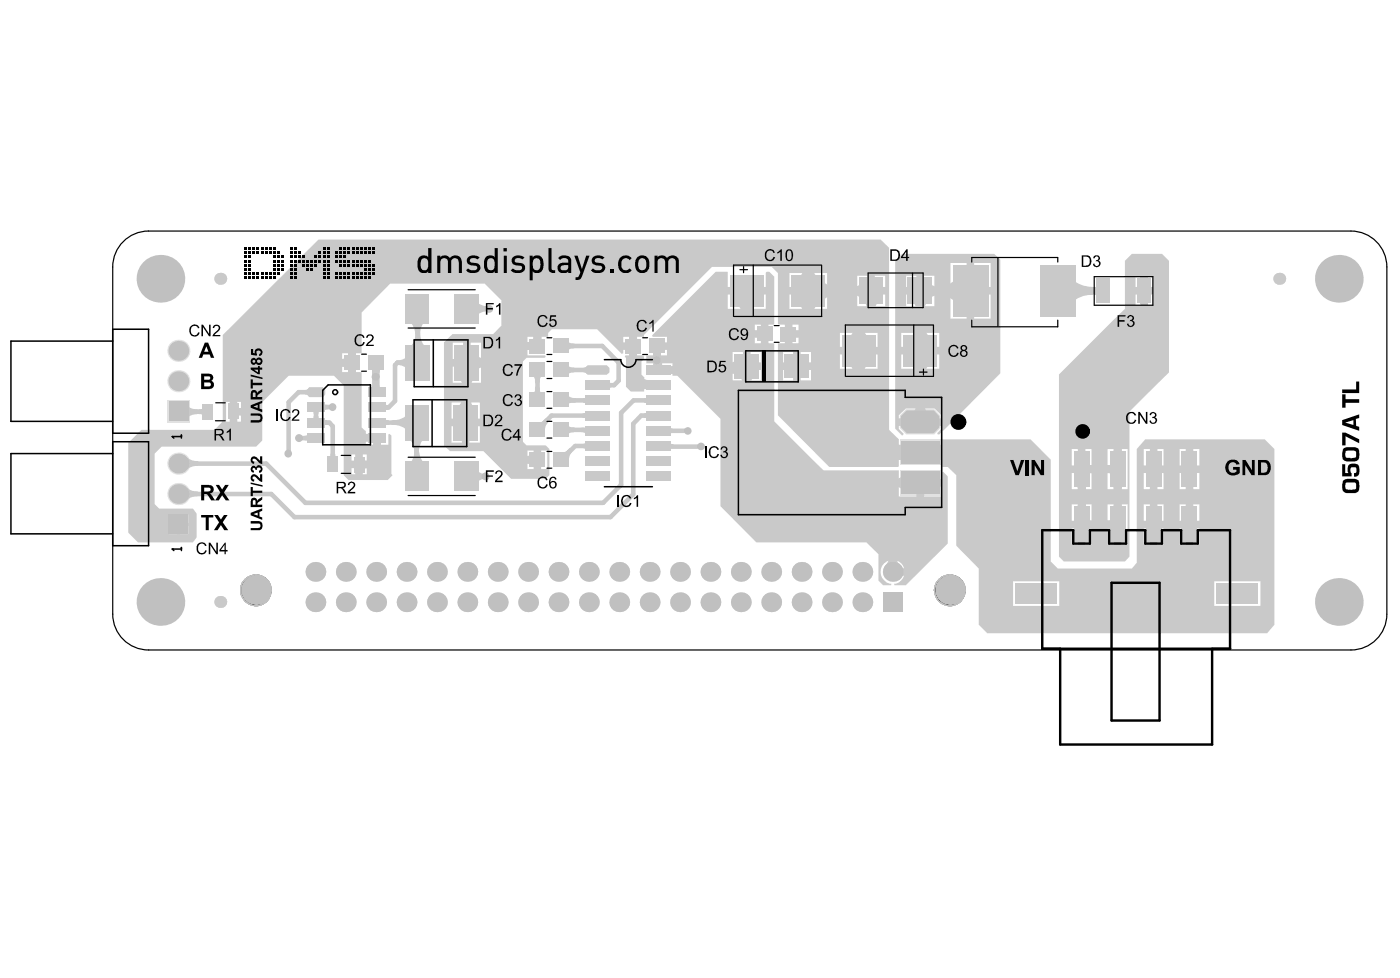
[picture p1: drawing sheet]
<svg xmlns="http://www.w3.org/2000/svg" width="288mm" height="201mm" viewBox="0 0 288 201" stroke-linecap="round" stroke-linejoin="round" font-family="sans-serif">
<path d="M50.4 119.1a2.82 2.82 0 0 1 2.1-.8 3 3 0 0 1 3 4 3.1 3.1 0 0 1-4.6 1.7 3.1 3.1 0 0 1-.5-4.9zM193.1 119.1a2.67 2.67 0 0 1 2.2-.8 2.86 2.86 0 0 1 3 3.3 3.1 3.1 0 0 1-3.2 3 3.1 3.1 0 0 1-2.9-3.3 2.67 2.67 0 0 1 .9-2.2z" fill="none" stroke="#c0c0c0" stroke-width=".21"/>
<g fill="#e0e0e0">
<path d="M41.5 83.1h2.2v3.2h-2.2z" fill-rule="evenodd"/>
<path d="M47 83h2.2v3.2h-2.2z" fill-rule="evenodd"/>
<path d="M67.4 93.9h2.1v3.2h-2.1z" fill-rule="evenodd"/>
<path d="M72.7 93.9h2.3v3.2h-2.3z" fill-rule="evenodd"/>
<path d="M243 92.8h3.2v7.3h-3.2z" fill-rule="evenodd"/>
<path d="M243 104.1h3.2v7.4h-3.2z" fill-rule="evenodd"/>
<path d="M63.2 89h3.7v2h-3.7z" fill-rule="evenodd"/>
<path d="M63.2 82.8h3.7v2h-3.7z" fill-rule="evenodd"/>
<path d="M63.6 79.6h2.8l.5 .5v1l-.5 .5h-2.8l-.4-.5v-1z" fill-rule="evenodd"/>
<path d="M75.7 89h3.7v2h-3.7z" fill-rule="evenodd"/>
<path d="M75.7 82.8h3.7v2h-3.7z" fill-rule="evenodd"/>
<path d="M75.7 79.6h3.7v2h-3.7z" fill-rule="evenodd"/>
<path d="M75.7 73.1h3.2v3h-3.2z" fill-rule="evenodd"/>
<path d="M108.9 93.1h3.2v2.9h-3.2z" fill-rule="evenodd"/>
<path d="M108.9 86.9h3.2v3h-3.2z" fill-rule="evenodd"/>
<path d="M120.3 97h5v1.9h-5z" fill-rule="evenodd"/>
<path d="M113.8 93h3.2v2.9h-3.2z" fill-rule="evenodd"/>
<path d="M120.3 93.9h5v1.9h-5z" fill-rule="evenodd"/>
<path d="M113.8 86.9h3.2v3h-3.2z" fill-rule="evenodd"/>
<path d="M120.3 87.6h5v1.9h-5z" fill-rule="evenodd"/>
<path d="M120.3 84.5h5v1.9h-5z" fill-rule="evenodd"/>
<path d="M120.3 78.3h5v1.8h-5z" fill-rule="evenodd"/>
<path d="M160.5 67.3h3.2v2.9h-3.2z" fill-rule="evenodd"/>
<path d="M155.6 67.2h3.2v2.9h-3.2z" fill-rule="evenodd"/>
<path d="M63.2 85.9h3.7v2h-3.7z" fill-rule="evenodd"/>
<path d="M75.7 85.9h3.7v2h-3.7z" fill-rule="evenodd"/>
<path d="M83.3 94.9h4.9v6.1h-4.9z" fill-rule="evenodd"/>
<path d="M83.4 70.9h4.9v7.4h-4.9z" fill-rule="evenodd"/>
<path d="M108.9 69.7h3.2v2.9h-3.2z" fill-rule="evenodd"/>
<path d="M108.9 80.8h3.2v2.9h-3.2z" fill-rule="evenodd"/>
<path d="M108.9 74.6h3.2v3h-3.2z" fill-rule="evenodd"/>
<path d="M120.3 90.8h5v1.8h-5z" fill-rule="evenodd"/>
<path d="M113.8 69.6h3.2v3h-3.2z" fill-rule="evenodd"/>
<path d="M120.8 75.1h4l.5 .5v1l-.5 .4h-4l-.5-.4v-1z" fill-rule="evenodd"/>
<path d="M120.3 81.4h5v1.9h-5z" fill-rule="evenodd"/>
<path d="M113.8 80.7h3.2v2.9h-3.2z" fill-rule="evenodd"/>
<path d="M128.6 69.7h3.2v2.9h-3.2z" fill-rule="evenodd"/>
<path d="M113.8 74.6h3.2v3h-3.2z" fill-rule="evenodd"/>
<path d="M161.4 72.9h4.9v4.9h-4.9z" fill-rule="evenodd"/>
<path d="M162.8 56.6h6.8v6.5h-6.8z" fill-rule="evenodd"/>
<path d="M185.8 68.9h6.8v6.5h-6.8z" fill-rule="evenodd"/>
<path d="M186.7 57.1h4.9v5.4h-4.9z" fill-rule="evenodd"/>
<path d="M176.7 57.1h4.9v5.4h-4.9z" fill-rule="evenodd"/>
<path d="M220.8 92.8h3.2v7.3h-3.2z" fill-rule="evenodd"/>
<path d="M228.2 92.8h3.2v7.3h-3.2z" fill-rule="evenodd"/>
<path d="M225.5 57.3h2.7v5h-2.7z" fill-rule="evenodd"/>
<path d="M235.6 92.8h3.2v7.3h-3.2z" fill-rule="evenodd"/>
<path d="M233.9 57.3h2.7v5h-2.7z" fill-rule="evenodd"/>
<path d="M83.2 83.2h4.9v7.4h-4.9z" fill-rule="evenodd"/>
<path d="M83.3 60.4h4.9v6.2h-4.9z" fill-rule="evenodd"/>
<path d="M195.9 54.5h7.3v10.6h-7.3z" fill-rule="evenodd"/>
<path d="M220.8 104.1h3.2v7.4h-3.2z" fill-rule="evenodd"/>
<path d="M228.2 104.1h3.2v7.4h-3.2z" fill-rule="evenodd"/>
<path d="M213.8 54.5h7.4v10.6h-7.4z" fill-rule="evenodd"/>
<path d="M235.6 104.1h3.2v7.4h-3.2z" fill-rule="evenodd"/>
<path d="M70.8 73.1h3.2v3h-3.2z" fill-rule="evenodd"/>
<path d="M132.9 97h4.9v1.9h-4.9z" fill-rule="evenodd"/>
<path d="M132.9 93.9h4.9v1.9h-4.9z" fill-rule="evenodd"/>
<path d="M132.9 87.6h4.9v1.9h-4.9z" fill-rule="evenodd"/>
<path d="M132.9 84.5h4.9v1.9h-4.9z" fill-rule="evenodd"/>
<path d="M132.9 78.3h4.9v1.8h-4.9z" fill-rule="evenodd"/>
<path d="M132.9 90.8h4.9v1.8h-4.9z" fill-rule="evenodd"/>
<path d="M93.4 94.9h4.9v6.1h-4.9z" fill-rule="evenodd"/>
<path d="M151.1 72.9h4.9v4.9h-4.9z" fill-rule="evenodd"/>
<path d="M93.5 70.9h5v7.4h-5z" fill-rule="evenodd"/>
<path d="M132.9 75.1h4.9v1.9h-4.9z" fill-rule="evenodd"/>
<path d="M132.9 81.4h4.9v1.9h-4.9z" fill-rule="evenodd"/>
<path d="M133.5 69.6h3.1v3h-3.1z" fill-rule="evenodd"/>
<path d="M150.1 56.6h6.9v6.5h-6.9z" fill-rule="evenodd"/>
<path d="M208.7 120h8.7v4.1h-8.7z" fill-rule="evenodd"/>
<path d="M173.1 68.8h6.9v6.6h-6.9z" fill-rule="evenodd"/>
<path d="M250.1 120h8.6v4.2h-8.6z" fill-rule="evenodd"/>
<path d="M93.3 83.2h4.9v7.4h-4.9z" fill-rule="evenodd"/>
<path d="M93.4 60.4h4.9v6.2h-4.9z" fill-rule="evenodd"/>
</g>
<g fill="#e0e0e0">
<circle cx="263" cy="57.3" r="1.22"/>
<circle cx="45.3" cy="123.8" r="1.22"/>
<circle cx="45.3" cy="57.3" r="1.22"/>
</g>
<path d="M50.4 119.1a2.82 2.82 0 0 1 2.1-.8 3 3 0 0 1 3 4 3.1 3.1 0 0 1-4.6 1.7 3.1 3.1 0 0 1-.5-4.9zM193.1 119.1a2.67 2.67 0 0 1 2.2-.8 2.86 2.86 0 0 1 3 3.3 3.1 3.1 0 0 1-3.2 3 3.1 3.1 0 0 1-2.9-3.3 2.67 2.67 0 0 1 .9-2.2z" fill="none" stroke="#c0c0c0" stroke-width=".21"/>
<g fill="#e0e0e0">
<circle cx="83.6" cy="123.8" r="2.03"/>
<circle cx="108.6" cy="123.8" r="2.03"/>
<circle cx="133.6" cy="123.8" r="2.03"/>
<circle cx="158.6" cy="123.8" r="2.03"/>
<circle cx="83.6" cy="117.6" r="2.03"/>
<circle cx="108.6" cy="117.6" r="2.03"/>
<circle cx="133.6" cy="117.6" r="2.03"/>
<circle cx="158.6" cy="117.6" r="2.03"/>
<circle cx="183.6" cy="117.6" r="2.03"/>
<circle cx="64.9" cy="123.8" r="2.03"/>
<circle cx="71.1" cy="123.8" r="2.03"/>
<circle cx="77.4" cy="123.8" r="2.03"/>
<circle cx="89.8" cy="123.8" r="2.03"/>
<circle cx="96.1" cy="123.8" r="2.03"/>
<circle cx="102.3" cy="123.8" r="2.03"/>
<circle cx="121.1" cy="123.8" r="2.03"/>
<circle cx="127.3" cy="123.8" r="2.03"/>
<circle cx="139.8" cy="123.8" r="2.03"/>
<circle cx="146.1" cy="123.8" r="2.03"/>
<circle cx="171.1" cy="123.8" r="2.03"/>
<circle cx="164.8" cy="123.8" r="2.03"/>
<circle cx="177.3" cy="123.8" r="2.03"/>
<circle cx="36.7" cy="101.6" r="2.28"/>
<circle cx="36.7" cy="95.3" r="2.28"/>
<circle cx="36.7" cy="72.1" r="2.28"/>
<circle cx="36.7" cy="78.4" r="2.28"/>
<circle cx="64.9" cy="117.6" r="2.03"/>
<circle cx="71.1" cy="117.6" r="2.03"/>
<circle cx="77.4" cy="117.6" r="2.03"/>
<circle cx="89.8" cy="117.6" r="2.03"/>
<circle cx="96.1" cy="117.6" r="2.03"/>
<circle cx="102.3" cy="117.6" r="2.03"/>
<circle cx="121.1" cy="117.6" r="2.03"/>
<circle cx="127.3" cy="117.6" r="2.03"/>
<circle cx="139.8" cy="117.6" r="2.03"/>
<circle cx="146.1" cy="117.6" r="2.03"/>
<circle cx="171.1" cy="117.6" r="2.03"/>
<circle cx="164.8" cy="117.6" r="2.03"/>
<circle cx="177.3" cy="117.6" r="2.03"/>
<circle cx="114.8" cy="123.8" r="2.03"/>
<circle cx="152.3" cy="123.8" r="2.03"/>
<circle cx="114.8" cy="117.6" r="2.03"/>
<circle cx="152.3" cy="117.6" r="2.03"/>
<circle cx="263" cy="57.3" r="1.22"/>
<circle cx="45.3" cy="123.8" r="1.22"/>
<circle cx="45.3" cy="57.3" r="1.22"/>
</g>
<g fill="#e0e0e0">
<path d="M181.5 121.8h4.1v4h-4.1z" fill-rule="evenodd"/>
<path d="M185 96.6h8.4v5.2h-8.4z" fill-rule="evenodd"/>
<path d="M34.4 105.5h4.5v4.6h-4.5z" fill-rule="evenodd"/>
<path d="M186.3 84.1h5.8l1.3 1.3v2.6l-1.3 1.3h-5.8l-1.3-1.3v-2.6z" fill-rule="evenodd"/>
<path d="M185 90.4h8.4v5.2h-8.4z" fill-rule="evenodd"/>
<path d="M34.4 82.3h4.6v4.6h-4.6z" fill-rule="evenodd"/>
<path d="M41.5 83.1h2.2v3.2h-2.2z" fill-rule="evenodd"/>
<path d="M47 83h2.2v3.2h-2.2z" fill-rule="evenodd"/>
<path d="M67.4 93.9h2.1v3.2h-2.1z" fill-rule="evenodd"/>
<path d="M72.7 93.9h2.3v3.2h-2.3z" fill-rule="evenodd"/>
<path d="M243 92.8h3.2v7.3h-3.2z" fill-rule="evenodd"/>
<path d="M243 104.1h3.2v7.4h-3.2z" fill-rule="evenodd"/>
<path d="M63.2 89h3.7v2h-3.7z" fill-rule="evenodd"/>
<path d="M63.2 82.8h3.7v2h-3.7z" fill-rule="evenodd"/>
<path d="M63.6 79.6h2.8l.5 .5v1l-.5 .5h-2.8l-.4-.5v-1z" fill-rule="evenodd"/>
<path d="M75.7 89h3.7v2h-3.7z" fill-rule="evenodd"/>
<path d="M75.7 82.8h3.7v2h-3.7z" fill-rule="evenodd"/>
<path d="M75.7 79.6h3.7v2h-3.7z" fill-rule="evenodd"/>
<path d="M75.7 73.1h3.2v3h-3.2z" fill-rule="evenodd"/>
<path d="M108.9 93.1h3.2v2.9h-3.2z" fill-rule="evenodd"/>
<path d="M108.9 86.9h3.2v3h-3.2z" fill-rule="evenodd"/>
<path d="M120.3 97h5v1.9h-5z" fill-rule="evenodd"/>
<path d="M113.8 93h3.2v2.9h-3.2z" fill-rule="evenodd"/>
<path d="M120.3 93.9h5v1.9h-5z" fill-rule="evenodd"/>
<path d="M113.8 86.9h3.2v3h-3.2z" fill-rule="evenodd"/>
<path d="M120.3 87.6h5v1.9h-5z" fill-rule="evenodd"/>
<path d="M120.3 84.5h5v1.9h-5z" fill-rule="evenodd"/>
<path d="M120.3 78.3h5v1.8h-5z" fill-rule="evenodd"/>
<path d="M160.5 67.3h3.2v2.9h-3.2z" fill-rule="evenodd"/>
<path d="M155.6 67.2h3.2v2.9h-3.2z" fill-rule="evenodd"/>
<path d="M63.2 85.9h3.7v2h-3.7z" fill-rule="evenodd"/>
<path d="M75.7 85.9h3.7v2h-3.7z" fill-rule="evenodd"/>
<path d="M83.3 94.9h4.9v6.1h-4.9z" fill-rule="evenodd"/>
<path d="M83.4 70.9h4.9v7.4h-4.9z" fill-rule="evenodd"/>
<path d="M108.9 69.7h3.2v2.9h-3.2z" fill-rule="evenodd"/>
<path d="M108.9 80.8h3.2v2.9h-3.2z" fill-rule="evenodd"/>
<path d="M108.9 74.6h3.2v3h-3.2z" fill-rule="evenodd"/>
<path d="M120.3 90.8h5v1.8h-5z" fill-rule="evenodd"/>
<path d="M113.8 69.6h3.2v3h-3.2z" fill-rule="evenodd"/>
<path d="M120.8 75.1h4l.5 .5v1l-.5 .4h-4l-.5-.4v-1z" fill-rule="evenodd"/>
<path d="M120.3 81.4h5v1.9h-5z" fill-rule="evenodd"/>
<path d="M113.8 80.7h3.2v2.9h-3.2z" fill-rule="evenodd"/>
<path d="M128.6 69.7h3.2v2.9h-3.2z" fill-rule="evenodd"/>
<path d="M113.8 74.6h3.2v3h-3.2z" fill-rule="evenodd"/>
<path d="M161.4 72.9h4.9v4.9h-4.9z" fill-rule="evenodd"/>
<path d="M162.8 56.6h6.8v6.5h-6.8z" fill-rule="evenodd"/>
<path d="M185.8 68.9h6.8v6.5h-6.8z" fill-rule="evenodd"/>
<path d="M186.7 57.1h4.9v5.4h-4.9z" fill-rule="evenodd"/>
<path d="M176.7 57.1h4.9v5.4h-4.9z" fill-rule="evenodd"/>
<path d="M220.8 92.8h3.2v7.3h-3.2z" fill-rule="evenodd"/>
<path d="M228.2 92.8h3.2v7.3h-3.2z" fill-rule="evenodd"/>
<path d="M225.5 57.3h2.7v5h-2.7z" fill-rule="evenodd"/>
<path d="M235.6 92.8h3.2v7.3h-3.2z" fill-rule="evenodd"/>
<path d="M233.9 57.3h2.7v5h-2.7z" fill-rule="evenodd"/>
<path d="M83.2 83.2h4.9v7.4h-4.9z" fill-rule="evenodd"/>
<path d="M83.3 60.4h4.9v6.2h-4.9z" fill-rule="evenodd"/>
<path d="M195.9 54.5h7.3v10.6h-7.3z" fill-rule="evenodd"/>
<path d="M220.8 104.1h3.2v7.4h-3.2z" fill-rule="evenodd"/>
<path d="M228.2 104.1h3.2v7.4h-3.2z" fill-rule="evenodd"/>
<path d="M213.8 54.5h7.4v10.6h-7.4z" fill-rule="evenodd"/>
<path d="M235.6 104.1h3.2v7.4h-3.2z" fill-rule="evenodd"/>
<path d="M70.8 73.1h3.2v3h-3.2z" fill-rule="evenodd"/>
<path d="M132.9 97h4.9v1.9h-4.9z" fill-rule="evenodd"/>
<path d="M132.9 93.9h4.9v1.9h-4.9z" fill-rule="evenodd"/>
<path d="M132.9 87.6h4.9v1.9h-4.9z" fill-rule="evenodd"/>
<path d="M132.9 84.5h4.9v1.9h-4.9z" fill-rule="evenodd"/>
<path d="M132.9 78.3h4.9v1.8h-4.9z" fill-rule="evenodd"/>
<path d="M132.9 90.8h4.9v1.8h-4.9z" fill-rule="evenodd"/>
<path d="M93.4 94.9h4.9v6.1h-4.9z" fill-rule="evenodd"/>
<path d="M151.1 72.9h4.9v4.9h-4.9z" fill-rule="evenodd"/>
<path d="M93.5 70.9h5v7.4h-5z" fill-rule="evenodd"/>
<path d="M132.9 75.1h4.9v1.9h-4.9z" fill-rule="evenodd"/>
<path d="M132.9 81.4h4.9v1.9h-4.9z" fill-rule="evenodd"/>
<path d="M133.5 69.6h3.1v3h-3.1z" fill-rule="evenodd"/>
<path d="M150.1 56.6h6.9v6.5h-6.9z" fill-rule="evenodd"/>
<path d="M208.7 120h8.7v4.1h-8.7z" fill-rule="evenodd"/>
<path d="M173.1 68.8h6.9v6.6h-6.9z" fill-rule="evenodd"/>
<path d="M250.1 120h8.6v4.2h-8.6z" fill-rule="evenodd"/>
<path d="M93.3 83.2h4.9v7.4h-4.9z" fill-rule="evenodd"/>
<path d="M93.4 60.4h4.9v6.2h-4.9z" fill-rule="evenodd"/>
</g>
<path d="M50.4 119.1a2.82 2.82 0 0 1 2.1-.8 3 3 0 0 1 3 4 3.1 3.1 0 0 1-4.6 1.7 3.1 3.1 0 0 1-.5-4.9zM193.1 119.1a2.67 2.67 0 0 1 2.2-.8 2.86 2.86 0 0 1 3 3.3 3.1 3.1 0 0 1-3.2 3 3.1 3.1 0 0 1-2.9-3.3 2.67 2.67 0 0 1 .9-2.2z" fill="none" stroke="#c0c0c0" stroke-width=".21"/>
<g fill="none" stroke="#000" stroke-width=".25">
<path d="M25.7 49.3a7.3 7.3 0 0 1 4.9-1.8h247.2a7.4 7.4 0 0 1 7.4 7.4v71.4a7.4 7.4 0 0 1-7.4 7.3h-247.2a7.4 7.4 0 0 1-7.4-7.3v-71.4a7.4 7.4 0 0 1 2.5-5.6z"/>
<circle cx="52.7" cy="121.3" r="3.1"/>
<circle cx="195.4" cy="121.3" r="3.1"/>
</g>
<g fill="#c8cbc4">
<path d="M185.5 52.2h18.9l1.3 1.2v23.4l-12.6 12.5h-.3l-.1-.2 .9-.9v-.6h-8.8v.6l1 1-.3 .4-1.4-1.5v-34.5zM200.3 54.1v4.9h3.4v-4.9zM195.4 54.1v4.9h3.4v-4.9zM190 56.7v2.3h2.1v-2.3zM186.3 56.7v2.3h2.1v-2.3zM190 60.6v2.3h2.1v-2.3zM186.3 60.6v2.3h2.1v-2.3zM200.3 60.6v4.9h3.4v-4.9zM195.4 60.6v4.9h3.4v-4.9zM190 68.4v2.9h3.1v-2.9zM185.3 68.4v2.9h3.1v-2.9zM190 72.9v2.9h3.1v-2.9zM185.3 72.9v2.9h3.1v-2.9zM190 84v2h3.6v-.6l-1.4-1.4zM184.8 85.4v.6h3.6v-2h-2.1z"/>
<path d="M232.7 52.2h6.2l1.5 1.4v23l-8.2 8v29.9l-.9 1h-12.6l-1-1v-37.5l13.6-13.5v-9.9zM236.1 56.9v2.1h1v-2.1zM233.5 56.9v2.1h1v-2.1zM236.1 60.6v2.1h1v-2.1zM233.5 60.6v2.1h1v-2.1zM227.7 92.3v3.4h1.4v-3.4zM223.2 92.3v3.4h1.2v-3.4zM220.4 92.3v3.4h1.2v-3.4zM230.6 92.3v8.3h1.3v-8.3zM227.7 97.3v3.3h1.4v-3.3zM223.2 97.3v3.3h1.2v-3.3zM220.4 97.3v3.3h1.2v-3.3zM227.7 103.7v3.4h1.4v-3.4zM223.2 103.7v3.4h1.2v-3.4zM220.4 103.7v3.4h1.2v-3.4zM230.6 103.7v8.3h1.3v-8.3zM227.7 108.6v3.4h1.4v-3.4zM223.2 108.6v3.4h1.2v-3.4zM220.4 108.6v3.4h1.2v-3.4z"/>
<path d="M147.1 55.9h2.5v3.1h7.9v-2.9l.1-.2h.6l1 1v9.9h-1.2v3.8h1.2v16l10.1 10.1h15.5v1.8h8.8v-1.4l.3-.2 1 1v13.9l-8.6 8.5h-2.4v-.3a2.12 2.12 0 0 0 2-1.6h-2.3v-.8h-.8v-2.3a2.44 2.44 0 0 0-1.7 2.5 2.44 2.44 0 0 0 2.2 2.2v.3h-1.7l-1-.9v-5.4l-2.5-2.5h-22.6l-7.4-7.4v-18l-8.8-8.8h-1v-.4h-3v-.8h-.7v-1.4h-1.7v-1.6h1.4v-2h.8v-.7h2v-1.1h-2.9l-.1-.4zM154.3 60.6v2.9h3.2v-2.9zM149.6 60.6v2.9h3.2v-2.9zM155.2 66.8v1.1h1.3v-1.1zM155.2 69.4v1.2h1.3v-1.2zM135.9 71.9v1.2h1.2v-1.2zM154.3 72.4v2.1h2.2v-2.1zM150.6 72.4v2.1h2.2v-2.1zM136.1 74.7v.6h2.2v-.6zM154.3 76.1v2.1h2.2v-2.1zM150.6 76.1v2.1h2.2v-2.1zM190 100.1v2h3.6v-2zM184.8 100.1v2h3.6v-2zM184.3 115.3v1.5h1.6a2.13 2.13 0 0 0-1.6-1.5z"/>
<path d="M45.8 68.9l19.7-19.6h115.6l1.7 1.6v37.5l2 1.9v2h8.8v-2h18.3l4.2 4.2v21l1.4 1.4h15.2l1-1.2v-23.4l1.8-2h24.5l2 2v36.2l-1.5 1.7h-57.5l-1.8-1.7v-11.6l-4.6-4.7v-14.5l-1.7-1.7h-1.3v-2.2h-8.8v2l-.1 .2h-14.2l-10.5-10.6v-14.8h1.4v-3.8h-1.3l-.1-.2v-10.5l-1.3-1.2h-12.3l-14 14v.4h-1.4v3.8h1.2l.2 .2v.5l-.5 .5v2.7l.6 .6v.8h2.8v1.6h-2.8v.5h-2.8l-1-1v-5.9l-.2-.2 .1-.3h.8v-1.2h-1.3v.7l-.3 .2-5-5.1h-9.3l-.8 .7v.9h-1.4v1.8h-.8v.8h-2v1.2h3.6l.1 .3-.2 .2h-3.7l-.8 .7v16.5l.8 .8h3.9l.8 .7v5.4l-.8 .7h-7.1l-5.7-5.6h-6.9l-1.2-1.2v-21.2l1.7-1.7h8.4l1.7-1.8v-5.1l-3.4-3.5h-19.5l-5.8 6v8.3h-1.2v3.9h1.2v11.4l.8 .7v.6h2.3v.8h.8v1.4h1.6v-2.1l.2-.1 .4 .4v7.8l.2 .3-1 1h-8l-1-1v-18.4l-2-2h-9.3l-5.5 5.4v7.9l-1.2 1.2h-19.5l-1.4 1.5v10.3l.9 1h7l.7 1v4.9l-.7 1h-11.3l-2-2v-18.4l2.7-2.7h15l1.7-1.8zM179.9 56.7v2.3h2.1v-2.3zM176.3 56.7v2.3h2v-2.3zM167 56.1v2.9h3.1v-2.9zM162.3 56.1v2.9h3.1v-2.9zM179.9 60.6v2.3h2.1v-2.3zM176.3 60.6v2.3h2v-2.3zM167 60.6v2.9h3.1v-2.9zM162.3 60.6v2.9h3.1v-2.9zM162.9 66.8v1.1h1.3v-1.1zM128.1 69.3v1.1h1.3v-1.1zM108.5 69.3v1.1h1.2v-1.1zM162.9 69.4v1.2h1.3v-1.2zM177.3 68.4v2.9h3.1v-2.9zM172.7 68.4v2.9h3.1v-2.9zM96.8 70.4v3.4h2.1v-3.4zM93.1 70.4v3.4h2.1v-3.4zM70.4 72.6v1.2h1.2v-1.2zM164.6 72.4v2.1h2.2v-2.1zM161 72.4v2.1h2.1v-2.1zM177.3 72.9v2.9h3.1v-2.9zM172.7 72.9v2.9h3.1v-2.9zM70.4 75.4v1.1h1.2v-1.1zM164.6 76.1v2.1h2.2v-2.1zM161 76.1v2.1h2.1v-2.1zM96.8 75.4v3.3h2.1v-3.3zM93.1 75.4v3.3h2.1v-3.3zM48.8 82.6v1.3h.7v-1.3zM96.5 82.8v3.3h2.2v-3.3zM92.8 82.8v3.3h2.2v-3.3zM48.8 85.4v1.3h.7v-1.3zM46.5 82.6v4.1h.7v-4.1zM96.5 87.6v3.4h2.2v-3.4zM92.8 87.6v3.4h2.2v-3.4zM75.2 90.8v.6h1.5v-.6zM108.5 92.6v1.2h1.2v-1.2zM74.6 93.4v1.3h.8v-1.3zM72.3 93.4v1.3h.7v-1.3zM238 92.3v3.4h1.2v-3.4zM235.2 92.3v3.4h1.2v-3.4zM245.4 92.3v3.4h1.2v-3.4zM242.5 92.3v3.4h1.3v-3.4zM111.3 92.6v3.8h1.2v-3.8zM108.5 95.3v1.1h1.2v-1.1zM74.6 96.3v1.2h.8v-1.2zM72.3 96.3v1.2h.7v-1.2zM238 97.3v3.3h1.2v-3.3zM235.2 97.3v3.3h1.2v-3.3zM245.4 97.3v3.3h1.2v-3.3zM242.5 97.3v3.3h1.3v-3.3zM245.4 103.7v3.4h1.2v-3.4zM242.5 103.7v3.4h1.3v-3.4zM238 103.7v3.4h1.2v-3.4zM235.2 103.7v3.4h1.2v-3.4zM37 105.8v1.7h1.7v-1.7zM34.7 105.8v1.7h1.7v-1.7zM37 108.1v1.7h1.7v-1.7zM34.7 108.1v1.7h1.7v-1.7zM245.4 108.6v3.4h1.2v-3.4zM242.5 108.6v3.4h1.3v-3.4zM238 108.6v3.4h1.2v-3.4zM235.2 108.6v3.4h1.2v-3.4zM249.7 119.5v5.1h9.5v-5.1zM208.3 119.5v5.1h9.5v-5.1z"/>
</g>
<path d="M50.4 119.1a2.82 2.82 0 0 1 2.1-.8 3 3 0 0 1 3 4 3.1 3.1 0 0 1-4.6 1.7 3.1 3.1 0 0 1-.5-4.9zM193.1 119.1a2.67 2.67 0 0 1 2.2-.8 2.86 2.86 0 0 1 3 3.3 3.1 3.1 0 0 1-3.2 3 3.1 3.1 0 0 1-2.9-3.3 2.67 2.67 0 0 1 .9-2.2z" fill="none" stroke="#c0c0c0" stroke-width=".21"/>
<path d="M65 90l-.1 .1M65 83.7v.1M77.5 83.8h2.4M85.7 97.8l.1 .1M122.6 88.4l.2 .2M130.3 82.3l-2.6 2.6M131.8 85.4h3.5M135.3 88.6h.1" fill="none" stroke="#c8cbc4" stroke-width=".94"/>
<path d="M132.3 79.2h3M153.6 73.3v2.5M72.4 88.1l1.9 1.9M77.3 80.4l.2 .2" fill="none" stroke="#c8cbc4" stroke-width="1.6"/>
<circle cx="229.8" cy="107.8" r=".78" fill="#c8cbc4"/>
<path d="M110.5 76.1v6.1M127.2 74.6v3.7M67.7 86.9l.7 .7v7.9M85.7 86.9v10.9M115.4 82.2l.1 .1M127.7 84.9v14.8M130.2 87.1v14.5" fill="none" stroke="#c8cbc4" stroke-width=".94"/>
<path d="M77.3 74.6v5.8M77.5 90v4" fill="none" stroke="#c8cbc4" stroke-width="1.6"/>
<circle cx="130.2" cy="71.1" r=".78" fill="#c8cbc4"/>
<path d="M130.2 71.1v5.9M135.1 71.1v4.7l.2 .3M153.6 75.8l-.3 .3M183.6 108.5v9.1" fill="none" stroke="#c8cbc4" stroke-width="1.6"/>
<path d="M135.3 91.7l.2 .1" fill="none" stroke="#c8cbc4" stroke-width=".94"/>
<circle cx="229.8" cy="96.4" r=".78" fill="#c8cbc4"/>
<g fill="none" stroke="#c8cbc4" stroke-width="1.6">
<path d="M110.5 58.8l-4.2-4.2h-30.7l-3.2 3.2v30.3M110.5 58.8v12.3h-2.7l-2.2 2.2M110.5 58.8h16M126.5 58.8l3.7 3.7v8.6M153.6 59.8v6.1M166.2 54.3l.1 1.1 .5 1.1 1 1.4M166.2 54.3l-.3 1.7-.6 1-.8 .9M166.2 59.8h12.9v4M166.2 54.3v11.3M166.2 54.3l-2.3-2.4h-30.5l-6.9 6.9M168.1 58.1l1.1 .8 1.2 .6 2 .3-2 .4-1.2 .5-1.1 .9M177.9 58.6l-1.3 .9-1.5 .3 1.5 .3 1.3 .9"/>
<path d="M190.4 58.6l1.3 .9 1.6 .3-1.6 .3-1.3 .9M192.5 59.8a7 7 0 0 1 5 2.1M197.5 57.7a7 7 0 0 1-5 2.1M199.6 59.8h-10.4v27M217.5 59.8h9.3M219.6 57.7a7 7 0 0 0 5 2.1M224.6 59.8a7 7 0 0 0-5 2.1M226.4 59.4l-.4 .3-.6 .1 .6 .1 .4 .3M235.2 59.8v5.6l-5.4 5.5v36.9h-7.4v-11.4h7.4M48 74.6h24.4M71.8 74.1l-.6 .3-.6 .2 .6 .1 .6 .4M71.9 74.1l.3-.6 .2-.6 .1 .6 .3 .6"/>
<path d="M71.9 75.1l.3 .5 .2 .7 .1-.7 .3-.5M76.8 75.1l.4 .5 .1 .7 .1-.7 .4-.5M77.3 79.6l.4 .9M94.8 77l.9 1.3 .3 1.6 .3-1.6 .9-1.3M97.2 73.4l1.3 .9 1.5 .3-1.5 .3-1.3 .9M105.6 73.3v19.7l1.5 1.5h3.4M105.6 73.3h-3.2l-1.2 1.3h-5.2v12l-.3 .3M109.9 70.6l-.5 .4-.7 .1 .7 .2 .5 .3M110.5 69.4l.1 .7 .4 .5M110.5 69.4l-.1 .7-.4 .5M129.7 71.6l.4 .6 .1 .6M130.1 69.4l.2 .7 .3 .5"/>
<path d="M130.2 69.4l-.1 .7-.4 .5M130.2 77l2.1 2.2M130.6 71.6l-.3 .6-.2 .6M131.1 77.9l1.2 .8 1.5 .3M134.6 71.6l.4 .6 .1 .6 .1-.6 .4-.6M135.1 75.1l.4 .9M135.3 76.1h18M151.8 61.6l1.2 1.6 .4 1.3 .2 1.3M152.4 74.2a6.7 6.7 0 0 1-4.8 1.9M152.4 76.5l.9 1.3 .3 1.6M153.6 75.8v16l7.4 7.5h28.2M154.7 76.5l-.9 1.3-.3 1.6"/>
<path d="M155.3 61.6l-.9 1-.5 1.2-.4 2M164.5 61.6l.8 1 .6 1.1 .3 1.9M167.9 61.6l-1.1 1.5-.5 1.2-.1 1.3M174.8 73.8l.9 1.1 .5 1.2 .4 2M176.6 66.3l.3 1.9 .6 1.1 .8 1M176.6 66.3l-.4 1.9-.5 1.1-.8 1M176.6 66.3v21.5l5.2 5.2h-2.4M178 61.4l.8 1 .3 1.4M178.3 73.8l-1.2 1.7-.4 1.2-.2 1.4M179.1 63.8l-2.5 2.5M180.2 61.4l-.8 1-.3 1.4M187.5 73.8l.8 1.1 .6 1.2 .4 2"/>
<path d="M188.1 61.3l.8 1.3 .4 1.5M189.2 66.1l.1 1.4 .5 1.2 1.1 1.7M189.3 66.1l-.2 1.4-.4 1.2-1.2 1.7M190.4 61.3l-.9 1.3-.3 1.5M190.9 73.8l-.8 1.1-.6 1.2-.3 2M234.8 61.3l.3 .5 .1 .5 .1-.5 .3-.5M43.9 89.8h-13.3l-2 2v13.3l2.7 2.7h5.4M74.3 90h3.2M77.5 94l-1.5 1.5h-2.1M96 81a4.9 4.9 0 0 1-1.5 3.5M96 82.2a3.2 3.2 0 0 0 1 2.3M109.9 94l-.5 .4-.7 .1 .7 .1 .5 .4"/>
<path d="M186.5 98.2l-1.2 .8-1.4 .3 1.4 .2 1.2 .9M189.2 83l-.3 1.4-.8 1.3M189.3 83l.2 1.4 .9 1.3M202.7 93l3.7 3.7M221.8 99.2l.5 .6 .1 .8 .2-.8 .4-.6M223 95.9l.7 .5 .7 .1M224.4 96.4l-.7 .2-.7 .4M227.8 96.4l.8 .2 .6 .4M229.2 99.2l.5 .6 .1 .8 .2-.8 .4-.6M229.2 93.8l.5-.6 .1-.8 .2 .8 .4 .6M229.2 95.9l-.6 .5-.8 .1M33.7 107.8l1.3 .4 .8 .5"/>
<path d="M35.8 106.9l-.8 .5-1.3 .4M182.7 116.7l.5-.8 .4-1.3 .1 .9 .7 1.2M189.2 102.9l-5.6 5.6M221.8 105.2l.5-.7 .1-.7 .2 .7 .4 .7M223 107.3l.7 .4 .7 .2M224.4 107.8l-.7 .2-.7 .4M227.8 107.8l.8 .2 .6 .4M229.2 105.2l.5-.7 .1-.7 .2 .7 .4 .7M229.2 107.3l-.6 .4-.8 .2"/>
</g>
<g fill="none" stroke="#c8cbc4" stroke-width=".94">
<path d="M81.7 74.6l1.5 .3 1.1 .9M81.7 74.6l-.5 .5v7.3l-1.3 1.4M81.7 74.6h4.2M84.3 73.3l-1.1 .9-1.5 .4M84.4 65.5l1 1.4 .4 1.1 .1 1.2M84.5 71.9a4.8 4.8 0 0 0 1.4-3.4 4.8 4.8 0 0 0 1.4 3.4M85 64.9l.7 1.1 .1 .9M85.2 72.6l.4-.6 .3-1.2 .1 .8 .7 1M85.8 63.5l.1 .1v14.2M87.2 65.5l-1 1.5-.3 1.6M96.6 62.8l.6 .4 1.2 .3M97.2 62.1a4.8 4.8 0 0 0 3.5 1.4h-4.9"/>
<path d="M98.4 63.4l-.8 .2-1 .6M100.7 63.4a4.8 4.8 0 0 0-3.5 1.5M109.8 76.8l.5 .6 .2 1.1M110.5 79.8l.1 .8 .6 .9M110.5 79.8l-.2 1.1-.5 .6M111.2 76.8l-.6 1-.1 .7M115.4 76.1h7.4M115.4 71.1h8.4l3.4 3.5M116.2 75.4l.7 .4 1.1 .3-1.1 .2-.7 .5M116.2 70.4l.7 .5 1.1 .2-1.1 .3-.7 .4M120.9 75.7l-.7 .4 .7 .3M124.7 78.9l.8 .3-.8 .3"/>
<path d="M127.2 78.3l-.9 .9h-3.5M36.7 84.6h5.9M36.7 95.3h18l8.1 8.1h61.2l3.7-3.7M37.8 94.2l1.3 .8 1.4 .3M37.8 83.5l1.3 .8 1.4 .3M40.5 84.7l-1.4 .3-1.3 .8M40.5 95.3l-1.4 .3-1.3 .8M41 84.6l.6 .2 .6 .3M42.2 84.2l-.6 .4-.6 .1M61.5 90.1h3.4M63 90.1l.7 .3M63.8 89.6l-.5 .4-.6 .1"/>
<path d="M63.8 80.3l-.9 .3 .9 .4M64.6 84.1l.4 .9 .3-.9M64.6 86.5l.4-.9 .3 .9M65 80.6h-3.6l-2 2.1v10.6M65 83.8v3.1h2.7M65 83.7h3.4M66.2 83.4l.7 .3M66.2 86.5l.9 .4-.9 .4M67.3 83.7l-.6 .1-.5 .3M68.4 93.4l.1 .6 .4 .6M68.5 93.4l-.1 .6-.4 .6M77.5 86.9h8.2"/>
<path d="M78.8 83.4l.9 .4-.9 .3M78.8 86.5l.9 .4-.9 .4M84.3 89.5a4.8 4.8 0 0 1 1.4 3.4 4.8 4.8 0 0 1 1.4-3.4M84.3 85.5a4.8 4.8 0 0 1-3.5 1.4 4.8 4.8 0 0 1 3.5 1.4M84.9 88.8l.5 .7 .3 1.1 .1-.8 .6-1M84.9 86.1l-.6 .5-1.2 .3 1.2 .3 .6 .4M85.7 92.8l-.4 1.7-.9 1.4M85.7 92.3l.3 1.7 .5 1.1 .7 .9M85.7 94.5l.1 .9 .7 1.2M95.8 97.9h4.1M97.4 96.7l1.1 .9 1.4 .3M99.9 97.9l-1.4 .4-1.1 .9"/>
<path d="M112.2 86.8a2.12 2.12 0 0 1-1.5 .6M112.4 86.4l-.7 1.1-.1 .9M115.4 88.4h7.2M115.5 82.3h7.3M116.2 87.7l.7 .4 1.1 .3-.8 .1-1 .6M116.3 81.5l.7 .5 1.2 .3M117 92.9a2.12 2.12 0 0 1-1.5 .6M117.3 92.6l-.6 1.1-.2 .8M117.7 82.3a2.12 2.12 0 0 0-1.5 .6M119.7 88.4l.6 .1 .6 .4M120.9 85.1l-.7 .3 .7 .4M120.9 82l-.7 .3 .7 .4"/>
<path d="M120.9 91.4l-.7 .3 .7 .3M122.8 91.7h-4.5l-2.9 2.8M122.8 85.4h-9.4l-2.9 3M130.3 82.3h5M131.8 85.4l-1.6 1.7M133.5 85.1l-.8 .3 .8 .4M133.5 82l-.8 .3 .8 .4M135.4 88.6h6.1M135.5 91.8h8.7M137.2 91.3l.5 .4 .5 .1M137.2 88.2l.9 .4M138 88.6l-.8 .3"/>
<path d="M36.7 101.6h19.1l4.7 4.7h65l4.7-4.7M37.8 100.4l1.3 .8 1.4 .3M40.5 101.6l-1.4 .3-1.3 .8"/>
</g>
<path d="M181.8 93h20.9" fill="none" stroke="#c8cbc4" stroke-width="3.1"/>
<g fill="#c0c0c0">
<circle cx="77.2" cy="77.5" r=".8"/>
<circle cx="135" cy="74.1" r=".81"/>
<circle cx="144.2" cy="91.8" r=".8"/>
<circle cx="141.4" cy="88.6" r=".78"/>
<circle cx="68.4" cy="83.7" r=".79"/>
<circle cx="61.5" cy="90.1" r=".81"/>
<circle cx="59.2" cy="93.3" r=".79"/>
<circle cx="99.8" cy="97.9" r=".81"/>
<circle cx="100.6" cy="63.5" r=".81"/>
<circle cx="83.6" cy="123.8" r="2.03"/>
<circle cx="108.6" cy="123.8" r="2.03"/>
<circle cx="133.6" cy="123.8" r="2.03"/>
<circle cx="158.6" cy="123.8" r="2.03"/>
<circle cx="83.6" cy="117.6" r="2.03"/>
<circle cx="108.6" cy="117.6" r="2.03"/>
<circle cx="133.6" cy="117.6" r="2.03"/>
<circle cx="158.6" cy="117.6" r="2.03"/>
<circle cx="183.6" cy="117.6" r="2.03"/>
<circle cx="64.9" cy="123.8" r="2.03"/>
<circle cx="71.1" cy="123.8" r="2.03"/>
<circle cx="77.4" cy="123.8" r="2.03"/>
<circle cx="89.8" cy="123.8" r="2.03"/>
<circle cx="96.1" cy="123.8" r="2.03"/>
<circle cx="102.3" cy="123.8" r="2.03"/>
<circle cx="121.1" cy="123.8" r="2.03"/>
<circle cx="127.3" cy="123.8" r="2.03"/>
<circle cx="139.8" cy="123.8" r="2.03"/>
<circle cx="146.1" cy="123.8" r="2.03"/>
<circle cx="171.1" cy="123.8" r="2.03"/>
<circle cx="164.8" cy="123.8" r="2.03"/>
<circle cx="177.3" cy="123.8" r="2.03"/>
<circle cx="36.7" cy="101.6" r="2.03"/>
<circle cx="36.7" cy="95.3" r="2.03"/>
<circle cx="36.7" cy="72.1" r="2.03"/>
<circle cx="36.7" cy="78.4" r="2.03"/>
<circle cx="64.9" cy="117.6" r="2.03"/>
<circle cx="71.1" cy="117.6" r="2.03"/>
<circle cx="77.4" cy="117.6" r="2.03"/>
<circle cx="89.8" cy="117.6" r="2.03"/>
<circle cx="96.1" cy="117.6" r="2.03"/>
<circle cx="102.3" cy="117.6" r="2.03"/>
<circle cx="121.1" cy="117.6" r="2.03"/>
<circle cx="127.3" cy="117.6" r="2.03"/>
<circle cx="139.8" cy="117.6" r="2.03"/>
<circle cx="146.1" cy="117.6" r="2.03"/>
<circle cx="171.1" cy="117.6" r="2.03"/>
<circle cx="164.8" cy="117.6" r="2.03"/>
<circle cx="177.3" cy="117.6" r="2.03"/>
<circle cx="114.8" cy="123.8" r="2.03"/>
<circle cx="152.3" cy="123.8" r="2.03"/>
<circle cx="33" cy="57.3" r="4.9"/>
<circle cx="114.8" cy="117.6" r="2.03"/>
<circle cx="152.3" cy="117.6" r="2.03"/>
<circle cx="275.3" cy="57.3" r="4.9"/>
<circle cx="33" cy="123.8" r="4.9"/>
<circle cx="52.7" cy="121.3" r="3.1"/>
<circle cx="195.4" cy="121.3" r="3.1"/>
<circle cx="275.3" cy="123.8" r="4.9"/>
</g>
<g fill="#c0c0c0">
<path d="M181.5 121.8h4.1v4h-4.1z" fill-rule="evenodd"/>
<path d="M185.3 96.9h7.8v4.7h-7.8z" fill-rule="evenodd"/>
<path d="M34.6 105.8h4.1v4h-4.1z" fill-rule="evenodd"/>
<path d="M186.4 84.4h5.6l1.1 1.2v2.3l-1.1 1.2h-5.6l-1.1-1.2v-2.3z" fill-rule="evenodd"/>
<path d="M185.3 90.6h7.8v4.7h-7.8z" fill-rule="evenodd"/>
<path d="M34.7 82.6h4v4h-4z" fill-rule="evenodd"/>
</g>
<g fill="#c8cbc4">
<path d="M41.5 83.1h2.2v3.2h-2.2z" fill-rule="evenodd"/>
<path d="M47 83h2.2v3.2h-2.2z" fill-rule="evenodd"/>
<path d="M67.4 93.9h2.1v3.2h-2.1z" fill-rule="evenodd"/>
<path d="M72.7 93.9h2.3v3.2h-2.3z" fill-rule="evenodd"/>
<path d="M243 92.8h3.2v7.3h-3.2z" fill-rule="evenodd"/>
<path d="M243 104.1h3.2v7.4h-3.2z" fill-rule="evenodd"/>
<path d="M63.2 89h3.7v2h-3.7z" fill-rule="evenodd"/>
<path d="M63.2 82.8h3.7v2h-3.7z" fill-rule="evenodd"/>
<path d="M63.6 79.6h2.8l.5 .5v1l-.5 .5h-2.8l-.4-.5v-1z" fill-rule="evenodd"/>
<path d="M75.7 89h3.7v2h-3.7z" fill-rule="evenodd"/>
<path d="M75.7 82.8h3.7v2h-3.7z" fill-rule="evenodd"/>
<path d="M75.7 79.6h3.7v2h-3.7z" fill-rule="evenodd"/>
<path d="M75.7 73.1h3.2v3h-3.2z" fill-rule="evenodd"/>
<path d="M108.9 93.1h3.2v2.9h-3.2z" fill-rule="evenodd"/>
<path d="M108.9 86.9h3.2v3h-3.2z" fill-rule="evenodd"/>
<path d="M120.3 97h5v1.9h-5z" fill-rule="evenodd"/>
<path d="M113.8 93h3.2v2.9h-3.2z" fill-rule="evenodd"/>
<path d="M120.3 93.9h5v1.9h-5z" fill-rule="evenodd"/>
<path d="M113.8 86.9h3.2v3h-3.2z" fill-rule="evenodd"/>
<path d="M120.3 87.6h5v1.9h-5z" fill-rule="evenodd"/>
<path d="M120.3 84.5h5v1.9h-5z" fill-rule="evenodd"/>
<path d="M120.3 78.3h5v1.8h-5z" fill-rule="evenodd"/>
<path d="M160.5 67.3h3.2v2.9h-3.2z" fill-rule="evenodd"/>
<path d="M155.6 67.2h3.2v2.9h-3.2z" fill-rule="evenodd"/>
<path d="M63.2 85.9h3.7v2h-3.7z" fill-rule="evenodd"/>
<path d="M75.7 85.9h3.7v2h-3.7z" fill-rule="evenodd"/>
<path d="M83.3 94.9h4.9v6.1h-4.9z" fill-rule="evenodd"/>
<path d="M83.4 70.9h4.9v7.4h-4.9z" fill-rule="evenodd"/>
<path d="M108.9 69.7h3.2v2.9h-3.2z" fill-rule="evenodd"/>
<path d="M108.9 80.8h3.2v2.9h-3.2z" fill-rule="evenodd"/>
<path d="M108.9 74.6h3.2v3h-3.2z" fill-rule="evenodd"/>
<path d="M120.3 90.8h5v1.8h-5z" fill-rule="evenodd"/>
<path d="M113.8 69.6h3.2v3h-3.2z" fill-rule="evenodd"/>
<path d="M120.8 75.1h4l.5 .5v1l-.5 .4h-4l-.5-.4v-1z" fill-rule="evenodd"/>
<path d="M120.3 81.4h5v1.9h-5z" fill-rule="evenodd"/>
<path d="M113.8 80.7h3.2v2.9h-3.2z" fill-rule="evenodd"/>
<path d="M128.6 69.7h3.2v2.9h-3.2z" fill-rule="evenodd"/>
<path d="M113.8 74.6h3.2v3h-3.2z" fill-rule="evenodd"/>
<path d="M161.4 72.9h4.9v4.9h-4.9z" fill-rule="evenodd"/>
<path d="M162.8 56.6h6.8v6.5h-6.8z" fill-rule="evenodd"/>
<path d="M185.8 68.9h6.8v6.5h-6.8z" fill-rule="evenodd"/>
<path d="M186.7 57.1h4.9v5.4h-4.9z" fill-rule="evenodd"/>
<path d="M176.7 57.1h4.9v5.4h-4.9z" fill-rule="evenodd"/>
<path d="M220.8 92.8h3.2v7.3h-3.2z" fill-rule="evenodd"/>
<path d="M228.2 92.8h3.2v7.3h-3.2z" fill-rule="evenodd"/>
<path d="M225.5 57.3h2.7v5h-2.7z" fill-rule="evenodd"/>
<path d="M235.6 92.8h3.2v7.3h-3.2z" fill-rule="evenodd"/>
<path d="M233.9 57.3h2.7v5h-2.7z" fill-rule="evenodd"/>
<path d="M83.2 83.2h4.9v7.4h-4.9z" fill-rule="evenodd"/>
<path d="M83.3 60.4h4.9v6.2h-4.9z" fill-rule="evenodd"/>
<path d="M195.9 54.5h7.3v10.6h-7.3z" fill-rule="evenodd"/>
<path d="M220.8 104.1h3.2v7.4h-3.2z" fill-rule="evenodd"/>
<path d="M228.2 104.1h3.2v7.4h-3.2z" fill-rule="evenodd"/>
<path d="M213.8 54.5h7.4v10.6h-7.4z" fill-rule="evenodd"/>
<path d="M235.6 104.1h3.2v7.4h-3.2z" fill-rule="evenodd"/>
<path d="M70.8 73.1h3.2v3h-3.2z" fill-rule="evenodd"/>
<path d="M132.9 97h4.9v1.9h-4.9z" fill-rule="evenodd"/>
<path d="M132.9 93.9h4.9v1.9h-4.9z" fill-rule="evenodd"/>
<path d="M132.9 87.6h4.9v1.9h-4.9z" fill-rule="evenodd"/>
<path d="M132.9 84.5h4.9v1.9h-4.9z" fill-rule="evenodd"/>
<path d="M132.9 78.3h4.9v1.8h-4.9z" fill-rule="evenodd"/>
<path d="M132.9 90.8h4.9v1.8h-4.9z" fill-rule="evenodd"/>
<path d="M93.4 94.9h4.9v6.1h-4.9z" fill-rule="evenodd"/>
<path d="M151.1 72.9h4.9v4.9h-4.9z" fill-rule="evenodd"/>
<path d="M93.5 70.9h5v7.4h-5z" fill-rule="evenodd"/>
<path d="M132.9 75.1h4.9v1.9h-4.9z" fill-rule="evenodd"/>
<path d="M132.9 81.4h4.9v1.9h-4.9z" fill-rule="evenodd"/>
<path d="M133.5 69.6h3.1v3h-3.1z" fill-rule="evenodd"/>
<path d="M150.1 56.6h6.9v6.5h-6.9z" fill-rule="evenodd"/>
<path d="M208.7 120h8.7v4.1h-8.7z" fill-rule="evenodd"/>
<path d="M173.1 68.8h6.9v6.6h-6.9z" fill-rule="evenodd"/>
<path d="M250.1 120h8.6v4.2h-8.6z" fill-rule="evenodd"/>
<path d="M93.3 83.2h4.9v7.4h-4.9z" fill-rule="evenodd"/>
<path d="M93.4 60.4h4.9v6.2h-4.9z" fill-rule="evenodd"/>
</g>
<g fill="#c8cbc4">
<circle cx="263" cy="57.3" r="1.22"/>
<circle cx="45.3" cy="123.8" r="1.22"/>
<circle cx="45.3" cy="57.3" r="1.22"/>
</g>
<path d="M50.4 119.1a2.82 2.82 0 0 1 2.1-.8 3 3 0 0 1 3 4 3.1 3.1 0 0 1-4.6 1.7 3.1 3.1 0 0 1-.5-4.9zM193.1 119.1a2.67 2.67 0 0 1 2.2-.8 2.86 2.86 0 0 1 3 3.3 3.1 3.1 0 0 1-3.2 3 3.1 3.1 0 0 1-2.9-3.3 2.67 2.67 0 0 1 .9-2.2z" fill="none" stroke="#c0c0c0" stroke-width=".21"/>
<g fill="none" stroke="#000" stroke-width=".25">
<path d="M83.9 59.6h13.8M152.1 55.4h1.6M152.9 54.8v1.3M154.9 54.5v10.6M168.8 54.5h-18v10.6M168.9 54.5v10.6h-17.9M178.5 56.1h11.3v7.2h-11.3zM187.6 56.1v7.2M199.8 53.9v-1h17.7v1M205.2 52.9v14.2M225 56.9h12.1v5.9h-12.1zM74.4 72.8h1"/>
<path d="M74.4 76.3h1M83.9 67.4h13.8M112.5 77.8h1M112.5 72.9h1M112.5 74.3h1M112.5 69.4h1M132.1 72.9h1M132.1 69.4h1M159.2 66.9h1M159.2 70.4h1M187.9 66.8v10.6M189.1 76.5h1.5"/>
<path d="M189.9 75.9v1.2M191.8 66.8h-18v10.6M191.9 66.8v10.6h-18M199.8 65.8v1.4h17.7v-1.4M44.3 86.5h2M44.4 82.8h1.9M70.2 97.3h1.9M70.2 93.6h1.9M83.9 94h13.8M112.5 92.8h1M112.5 96.3h1M112.5 90.1h1"/>
<path d="M112.5 83.9h1M112.5 80.5h1M112.5 86.6h1M83.9 101.9h13.8"/>
</g>
<path d="M214.3 109h6.4v2.8h3.4v-2.8h4v2.8h3.5v-2.8h3.9v2.8h3.4v-2.8h4v2.8h3.4v-2.8h6.6v24.4h-38.6zM228.6 119.8h9.8v28.3h-9.8zM218 133.4v19.7h31.2v-19.7" fill="none" stroke="#000" stroke-width=".5"/>
<g fill="none" stroke="#000" stroke-width=".31">
<path d="M23.2 70.1h-21v16.5h21M23.2 67.7h7.4v21.4h-7.4zM67.5 79.1h8.7v12.3h-9.8v-11.1zM85.2 69.9h11v9.6h-11zM89.1 69.9v9.6M124.3 73.9h3.3a1.56 1.56 0 0 0 1.6 1.6 1.56 1.56 0 0 0 1.6-1.6h3.3M153.3 72.1h10.8v6.4h-10.8zM23.2 93.3h-21v16.5h21M23.2 90.8h7.4v21.4h-7.4zM37.3 89.4v.7M37.3 89.8h-1.9l.3 .3M57 84.1v2.4"/>
<path d="M84.9 82.2h11.1v9.6h-11.1zM88.8 82.2v9.6M145.1 91.8v2.3M37.3 112.6v.6M37.3 112.9h-1.9l.3 .3M124.3 100.1h9.8M186.1 104.3h7.5v-22.6h-7.5v-1.4h-34.3v25.5h34.3v-1.4"/>
<circle cx="68.9" cy="80.6" r=".5"/>
</g>
<g fill="#000">
<path d="M50.2 56.8h.5v.5h-.5z" fill-rule="evenodd"/>
<path d="M50.2 55.9h.5v.6h-.5z" fill-rule="evenodd"/>
<path d="M50.2 55.9h.5v.6h-.5z" fill-rule="evenodd"/>
<path d="M50.2 55.1h.5v.5h-.5z" fill-rule="evenodd"/>
<path d="M50.2 54.3h.5v.5h-.5z" fill-rule="evenodd"/>
<path d="M50.2 53.4h.5v.5h-.5z" fill-rule="evenodd"/>
<path d="M50.2 52.6h.5v.5h-.5z" fill-rule="evenodd"/>
<path d="M50.2 50.9h.5v.5h-.5z" fill-rule="evenodd"/>
<path d="M50.2 51.7h.5v.6h-.5z" fill-rule="evenodd"/>
<path d="M51.1 56.8h.5v.5h-.5z" fill-rule="evenodd"/>
<path d="M51.1 56.8h.5v.5h-.5z" fill-rule="evenodd"/>
<path d="M51.1 52.6h.5v.5h-.5z" fill-rule="evenodd"/>
<path d="M51.1 53.4h.5v.5h-.5z" fill-rule="evenodd"/>
<path d="M51.1 54.3h.5v.5h-.5z" fill-rule="evenodd"/>
<path d="M51.1 55.1h.5v.5h-.5z" fill-rule="evenodd"/>
<path d="M51.1 55.9h.5v.6h-.5z" fill-rule="evenodd"/>
<path d="M51.1 55.9h.5v.6h-.5z" fill-rule="evenodd"/>
<path d="M51.1 50.9h.5v.5h-.5z" fill-rule="evenodd"/>
<path d="M51.1 51.7h.5v.6h-.5z" fill-rule="evenodd"/>
<path d="M51.9 56.8h.6v.5h-.6z" fill-rule="evenodd"/>
<path d="M51.9 55.9h.6v.6h-.6z" fill-rule="evenodd"/>
<path d="M51.9 55.9h.6v.6h-.6z" fill-rule="evenodd"/>
<path d="M51.9 50.9h.6v.5h-.6z" fill-rule="evenodd"/>
<path d="M51.9 51.7h.6v.6h-.6z" fill-rule="evenodd"/>
<path d="M52.8 56.8h.5v.5h-.5z" fill-rule="evenodd"/>
<path d="M52.8 55.9h.5v.6h-.5z" fill-rule="evenodd"/>
<path d="M52.8 55.9h.5v.6h-.5z" fill-rule="evenodd"/>
<path d="M52.8 50.9h.5v.5h-.5z" fill-rule="evenodd"/>
<path d="M52.8 51.7h.5v.6h-.5z" fill-rule="evenodd"/>
<path d="M53.6 56.8h.6v.5h-.6z" fill-rule="evenodd"/>
<path d="M53.6 55.9h.6v.6h-.6z" fill-rule="evenodd"/>
<path d="M53.6 55.9h.6v.6h-.6z" fill-rule="evenodd"/>
<path d="M53.6 50.9h.6v.5h-.6z" fill-rule="evenodd"/>
<path d="M53.6 51.7h.6v.6h-.6z" fill-rule="evenodd"/>
<path d="M54.5 56.8h.5v.5h-.5z" fill-rule="evenodd"/>
<path d="M54.5 55.9h.5v.6h-.5z" fill-rule="evenodd"/>
<path d="M54.5 55.9h.5v.6h-.5z" fill-rule="evenodd"/>
<path d="M54.5 50.9h.5v.5h-.5z" fill-rule="evenodd"/>
<path d="M54.5 51.7h.5v.6h-.5z" fill-rule="evenodd"/>
<path d="M55.4 56.8h.5v.5h-.5z" fill-rule="evenodd"/>
<path d="M55.4 55.9h.5v.6h-.5z" fill-rule="evenodd"/>
<path d="M55.4 55.9h.5v.6h-.5z" fill-rule="evenodd"/>
<path d="M55.4 50.9h.5v.5h-.5z" fill-rule="evenodd"/>
<path d="M55.4 51.7h.5v.6h-.5z" fill-rule="evenodd"/>
<path d="M56.2 56.8h.5v.5h-.5z" fill-rule="evenodd"/>
<path d="M56.2 52.6h.5v.5h-.5z" fill-rule="evenodd"/>
<path d="M56.2 53.4h.5v.5h-.5z" fill-rule="evenodd"/>
<path d="M56.2 54.3h.5v.5h-.5z" fill-rule="evenodd"/>
<path d="M56.2 55.1h.5v.5h-.5z" fill-rule="evenodd"/>
<path d="M56.2 55.9h.5v.6h-.5z" fill-rule="evenodd"/>
<path d="M56.2 55.9h.5v.6h-.5z" fill-rule="evenodd"/>
<path d="M56.2 50.9h.5v.5h-.5z" fill-rule="evenodd"/>
<path d="M56.2 51.7h.5v.6h-.5z" fill-rule="evenodd"/>
<path d="M57 52.6h.5v.5h-.5z" fill-rule="evenodd"/>
<path d="M57 53.4h.5v.5h-.5z" fill-rule="evenodd"/>
<path d="M57 54.3h.5v.5h-.5z" fill-rule="evenodd"/>
<path d="M57 55.1h.5v.5h-.5z" fill-rule="evenodd"/>
<path d="M57 55.9h.5v.6h-.5z" fill-rule="evenodd"/>
<path d="M57 55.9h.5v.6h-.5z" fill-rule="evenodd"/>
<path d="M57 51.7h.5v.6h-.5z" fill-rule="evenodd"/>
<path d="M57.9 52.6h.5v.5h-.5z" fill-rule="evenodd"/>
<path d="M57.9 53.4h.5v.5h-.5z" fill-rule="evenodd"/>
<path d="M57.9 54.3h.5v.5h-.5z" fill-rule="evenodd"/>
<path d="M57.9 55.1h.5v.5h-.5z" fill-rule="evenodd"/>
<path d="M59.6 56.8h.5v.5h-.5z" fill-rule="evenodd"/>
<path d="M59.6 52.6h.5v.5h-.5z" fill-rule="evenodd"/>
<path d="M59.6 53.4h.5v.5h-.5z" fill-rule="evenodd"/>
<path d="M59.6 54.3h.5v.5h-.5z" fill-rule="evenodd"/>
<path d="M59.6 55.1h.5v.5h-.5z" fill-rule="evenodd"/>
<path d="M59.6 55.9h.5v.6h-.5z" fill-rule="evenodd"/>
<path d="M59.6 55.9h.5v.6h-.5z" fill-rule="evenodd"/>
<path d="M59.6 50.9h.5v.5h-.5z" fill-rule="evenodd"/>
<path d="M59.6 51.7h.5v.6h-.5z" fill-rule="evenodd"/>
<path d="M60.4 56.8h.6v.5h-.6z" fill-rule="evenodd"/>
<path d="M60.4 52.6h.6v.5h-.6z" fill-rule="evenodd"/>
<path d="M60.4 53.4h.6v.5h-.6z" fill-rule="evenodd"/>
<path d="M60.4 54.3h.6v.5h-.6z" fill-rule="evenodd"/>
<path d="M60.4 55.1h.6v.5h-.6z" fill-rule="evenodd"/>
<path d="M60.4 55.9h.6v.6h-.6z" fill-rule="evenodd"/>
<path d="M60.4 55.9h.6v.6h-.6z" fill-rule="evenodd"/>
<path d="M60.4 50.9h.6v.5h-.6z" fill-rule="evenodd"/>
<path d="M60.4 51.7h.6v.6h-.6z" fill-rule="evenodd"/>
<path d="M61.3 52.6h.5v.5h-.5z" fill-rule="evenodd"/>
<path d="M61.3 53.4h.5v.5h-.5z" fill-rule="evenodd"/>
<path d="M61.3 51.7h.5v.6h-.5z" fill-rule="evenodd"/>
<path d="M62.1 52.6h.6v.5h-.6z" fill-rule="evenodd"/>
<path d="M62.1 53.4h.6v.5h-.6z" fill-rule="evenodd"/>
<path d="M62.1 54.3h.6v.5h-.6z" fill-rule="evenodd"/>
<path d="M63 53.4h.5v.5h-.5z" fill-rule="evenodd"/>
<path d="M63 54.3h.5v.5h-.5z" fill-rule="evenodd"/>
<path d="M63 55.1h.5v.5h-.5z" fill-rule="evenodd"/>
<path d="M63.9 53.4h.5v.5h-.5z" fill-rule="evenodd"/>
<path d="M63.9 54.3h.5v.5h-.5z" fill-rule="evenodd"/>
<path d="M63.9 55.1h.5v.5h-.5z" fill-rule="evenodd"/>
<path d="M64.7 52.6h.5v.5h-.5z" fill-rule="evenodd"/>
<path d="M64.7 53.4h.5v.5h-.5z" fill-rule="evenodd"/>
<path d="M64.7 54.3h.5v.5h-.5z" fill-rule="evenodd"/>
<path d="M65.5 52.6h.5v.5h-.5z" fill-rule="evenodd"/>
<path d="M65.5 53.4h.5v.5h-.5z" fill-rule="evenodd"/>
<path d="M65.5 51.7h.5v.6h-.5z" fill-rule="evenodd"/>
<path d="M66.4 56.8h.5v.5h-.5z" fill-rule="evenodd"/>
<path d="M66.4 52.6h.5v.5h-.5z" fill-rule="evenodd"/>
<path d="M66.4 53.4h.5v.5h-.5z" fill-rule="evenodd"/>
<path d="M66.4 54.3h.5v.5h-.5z" fill-rule="evenodd"/>
<path d="M66.4 55.1h.5v.5h-.5z" fill-rule="evenodd"/>
<path d="M66.4 55.9h.5v.6h-.5z" fill-rule="evenodd"/>
<path d="M66.4 55.9h.5v.6h-.5z" fill-rule="evenodd"/>
<path d="M66.4 50.9h.5v.5h-.5z" fill-rule="evenodd"/>
<path d="M66.4 51.7h.5v.6h-.5z" fill-rule="evenodd"/>
<path d="M67.2 56.8h.5v.5h-.5z" fill-rule="evenodd"/>
<path d="M67.2 52.6h.5v.5h-.5z" fill-rule="evenodd"/>
<path d="M67.2 53.4h.5v.5h-.5z" fill-rule="evenodd"/>
<path d="M67.2 54.3h.5v.5h-.5z" fill-rule="evenodd"/>
<path d="M67.2 55.1h.5v.5h-.5z" fill-rule="evenodd"/>
<path d="M67.2 55.9h.5v.6h-.5z" fill-rule="evenodd"/>
<path d="M67.2 55.9h.5v.6h-.5z" fill-rule="evenodd"/>
<path d="M67.2 50.9h.5v.5h-.5z" fill-rule="evenodd"/>
<path d="M67.2 51.7h.5v.6h-.5z" fill-rule="evenodd"/>
<path d="M68.9 56.8h.6v.5h-.6z" fill-rule="evenodd"/>
<path d="M68.9 52.6h.6v.5h-.6z" fill-rule="evenodd"/>
<path d="M68.9 53.4h.6v.5h-.6z" fill-rule="evenodd"/>
<path d="M68.9 55.9h.6v.6h-.6z" fill-rule="evenodd"/>
<path d="M68.9 55.9h.6v.6h-.6z" fill-rule="evenodd"/>
<path d="M68.9 51.7h.6v.6h-.6z" fill-rule="evenodd"/>
<path d="M69.8 56.8h.5v.5h-.5z" fill-rule="evenodd"/>
<path d="M69.8 52.6h.5v.5h-.5z" fill-rule="evenodd"/>
<path d="M69.8 53.4h.5v.5h-.5z" fill-rule="evenodd"/>
<path d="M69.8 54.3h.5v.5h-.5z" fill-rule="evenodd"/>
<path d="M69.8 55.9h.5v.6h-.5z" fill-rule="evenodd"/>
<path d="M69.8 55.9h.5v.6h-.5z" fill-rule="evenodd"/>
<path d="M69.8 50.9h.5v.5h-.5z" fill-rule="evenodd"/>
<path d="M69.8 51.7h.5v.6h-.5z" fill-rule="evenodd"/>
<path d="M70.6 56.8h.6v.5h-.6z" fill-rule="evenodd"/>
<path d="M70.6 52.6h.6v.5h-.6z" fill-rule="evenodd"/>
<path d="M70.6 53.4h.6v.5h-.6z" fill-rule="evenodd"/>
<path d="M70.6 54.3h.6v.5h-.6z" fill-rule="evenodd"/>
<path d="M70.6 55.9h.6v.6h-.6z" fill-rule="evenodd"/>
<path d="M70.6 55.9h.6v.6h-.6z" fill-rule="evenodd"/>
<path d="M70.6 50.9h.6v.5h-.6z" fill-rule="evenodd"/>
<path d="M70.6 51.7h.6v.6h-.6z" fill-rule="evenodd"/>
<path d="M71.5 56.8h.5v.5h-.5z" fill-rule="evenodd"/>
<path d="M71.5 53.4h.5v.5h-.5z" fill-rule="evenodd"/>
<path d="M71.5 54.3h.5v.5h-.5z" fill-rule="evenodd"/>
<path d="M71.5 55.9h.5v.6h-.5z" fill-rule="evenodd"/>
<path d="M71.5 55.9h.5v.6h-.5z" fill-rule="evenodd"/>
<path d="M71.5 50.9h.5v.5h-.5z" fill-rule="evenodd"/>
<path d="M71.5 51.7h.5v.6h-.5z" fill-rule="evenodd"/>
<path d="M72.4 56.8h.5v.5h-.5z" fill-rule="evenodd"/>
<path d="M72.4 53.4h.5v.5h-.5z" fill-rule="evenodd"/>
<path d="M72.4 54.3h.5v.5h-.5z" fill-rule="evenodd"/>
<path d="M72.4 55.9h.5v.6h-.5z" fill-rule="evenodd"/>
<path d="M72.4 55.9h.5v.6h-.5z" fill-rule="evenodd"/>
<path d="M72.4 50.9h.5v.5h-.5z" fill-rule="evenodd"/>
<path d="M72.4 51.7h.5v.6h-.5z" fill-rule="evenodd"/>
<path d="M73.2 56.8h.5v.5h-.5z" fill-rule="evenodd"/>
<path d="M73.2 53.4h.5v.5h-.5z" fill-rule="evenodd"/>
<path d="M73.2 54.3h.5v.5h-.5z" fill-rule="evenodd"/>
<path d="M73.2 55.9h.5v.6h-.5z" fill-rule="evenodd"/>
<path d="M73.2 55.9h.5v.6h-.5z" fill-rule="evenodd"/>
<path d="M73.2 50.9h.5v.5h-.5z" fill-rule="evenodd"/>
<path d="M73.2 51.7h.5v.6h-.5z" fill-rule="evenodd"/>
<path d="M74 56.8h.5v.5h-.5z" fill-rule="evenodd"/>
<path d="M74 53.4h.5v.5h-.5z" fill-rule="evenodd"/>
<path d="M74 54.3h.5v.5h-.5z" fill-rule="evenodd"/>
<path d="M74 55.9h.5v.6h-.5z" fill-rule="evenodd"/>
<path d="M74 55.9h.5v.6h-.5z" fill-rule="evenodd"/>
<path d="M74 50.9h.5v.5h-.5z" fill-rule="evenodd"/>
<path d="M74 51.7h.5v.6h-.5z" fill-rule="evenodd"/>
<path d="M74.9 56.8h.5v.5h-.5z" fill-rule="evenodd"/>
<path d="M74.9 53.4h.5v.5h-.5z" fill-rule="evenodd"/>
<path d="M74.9 54.3h.5v.5h-.5z" fill-rule="evenodd"/>
<path d="M74.9 55.1h.5v.5h-.5z" fill-rule="evenodd"/>
<path d="M74.9 55.9h.5v.6h-.5z" fill-rule="evenodd"/>
<path d="M74.9 55.9h.5v.6h-.5z" fill-rule="evenodd"/>
<path d="M74.9 50.9h.5v.5h-.5z" fill-rule="evenodd"/>
<path d="M74.9 51.7h.5v.6h-.5z" fill-rule="evenodd"/>
<path d="M75.7 56.8h.5v.5h-.5z" fill-rule="evenodd"/>
<path d="M75.7 53.4h.5v.5h-.5z" fill-rule="evenodd"/>
<path d="M75.7 54.3h.5v.5h-.5z" fill-rule="evenodd"/>
<path d="M75.7 55.1h.5v.5h-.5z" fill-rule="evenodd"/>
<path d="M75.7 55.9h.5v.6h-.5z" fill-rule="evenodd"/>
<path d="M75.7 55.9h.5v.6h-.5z" fill-rule="evenodd"/>
<path d="M75.7 50.9h.5v.5h-.5z" fill-rule="evenodd"/>
<path d="M75.7 51.7h.5v.6h-.5z" fill-rule="evenodd"/>
<path d="M76.6 55.9h.5v.6h-.5z" fill-rule="evenodd"/>
<path d="M76.6 55.9h.5v.6h-.5z" fill-rule="evenodd"/>
<path d="M76.6 55.1h.5v.5h-.5z" fill-rule="evenodd"/>
<path d="M76.6 54.3h.5v.5h-.5z" fill-rule="evenodd"/>
<path d="M76.6 50.9h.5v.5h-.5z" fill-rule="evenodd"/>
<path d="M76.6 51.7h.5v.6h-.5z" fill-rule="evenodd"/>
<path d="M156.8 72.1h.7v6.4h-.7z" fill-rule="evenodd"/>
</g>
<g fill="#000">
<path d="M89.9 52.6h.6v.3a1.25 1.25 0 0 1 2 .2 1.34 1.34 0 0 1 1.6-.5 1.34 1.34 0 0 1 .9 1.3v2.2h-.7v-2.2a.78 .78 0 0 0-.7-.8 .78 .78 0 0 0-.8 .8v2.2h-.7v-2.2a.79 .79 0 0 0-.8-.8 .79 .79 0 0 0-.8 .8v2.2h-.6zM96.5 52.7a1.96 1.96 0 0 1 2.1 .2l-.4 .4h-.2a1.08 1.08 0 0 0-1.3 .1v.5l1 .2a1.01 1.01 0 0 1 1.1 .8 1.01 1.01 0 0 1-.9 1.2 1.82 1.82 0 0 1-2.1-.5l.4-.4a1.48 1.48 0 0 0 1.8 .1l.2-.3-.2-.3-.9-.1a1.01 1.01 0 0 1-1.1-.7 1.01 1.01 0 0 1 .5-1.2zM105.5 52.8h.1a1.89 1.89 0 0 1 2.2 .1l-.3 .4a1.3 1.3 0 0 0-1.7 .1l.1 .5 1 .2a1.05 1.05 0 0 1 1.1 1.1 1.05 1.05 0 0 1-1.3 .9 1.74 1.74 0 0 1-1.7-.5l.5-.4a1.48 1.48 0 0 0 1.8 .1v-.4l-.1-.2-.9-.1a1.01 1.01 0 0 1-1-.6 1.01 1.01 0 0 1 .2-1.2zM112.8 51h.6v4.3l.1 .2 .7 .1v.5h-.7l-.4-.2-.3-.3zM118.1 52.6h.7l.9 2.7 .8-2.7h.7l-1.5 4.3a.86 .86 0 0 1-1 .7h-.4v-.6l.6-.1 .4-.9zM121.9 52.9a1.93 1.93 0 0 1 2.4 0l-.4 .4h-.2a1.08 1.08 0 0 0-1.4 .1l.1 .5 .9 .2a1.01 1.01 0 0 1 1.2 .8 1.01 1.01 0 0 1-.9 1.2 1.82 1.82 0 0 1-2.1-.5l.4-.4a1.45 1.45 0 0 0 1.9 .1v-.3l-.2-.3-.9-.1a1.04 1.04 0 0 1-.9-.6 1.04 1.04 0 0 1 .1-1.1zM125.3 55.3h.8v.8h-.8zM127.7 52.8a1.6 1.6 0 0 1 2.2 .3l-.4 .4a.97 .97 0 0 0-1.3-.3 .97 .97 0 0 0-.4 1.2 .95 .95 0 0 0 .5 1.1 .95 .95 0 0 0 1.2-.3l.4 .4a1.58 1.58 0 0 1-1.9 .5 1.58 1.58 0 0 1-.9-1.8v-.6zM134.6 52.6h.6v.3a1.19 1.19 0 0 1 1.9 .2 1.34 1.34 0 0 1 1.6-.5 1.34 1.34 0 0 1 .9 1.3v2.2h-.6v-2.2a.78 .78 0 0 0-.8-.8 .78 .78 0 0 0-.8 .8v2.2h-.6v-2.2a.79 .79 0 0 0-.8-.8 .79 .79 0 0 0-.8 .8v2.2h-.6zM157.5 51.6a1.08 1.08 0 0 1 1.8 .3l-.3 .1a.77 .77 0 0 0-1-.4 .77 .77 0 0 0-.4 1 .73 .73 0 0 0 .6 .8 .73 .73 0 0 0 .8-.6l.4 .1-.1 .1a1.12 1.12 0 0 1-1.5 .6 1.12 1.12 0 0 1-.5-1.6zM159.8 51.8l1-.5v2.3h-.3v-1.8l-.6 .3zM225.1 52.6a.64 .64 0 0 1 .9 0 .64 .64 0 0 1-.1 1 .75 .75 0 0 1 0 1.3 .75 .75 0 0 1-1.2-.6l.3-.1a.5 .5 0 0 0 .5 .5 .5 .5 0 0 0 .5-.6 .5 .5 0 0 0-.6-.4l-.1 .1 .1-.3a.41 .41 0 0 0 .5-.3 .41 .41 0 0 0-.4-.5 .41 .41 0 0 0-.4 .4h-.4z"/>
<path d="M39.5 66.8a.99 .99 0 0 1 1.5 .6l-.3 .1a.76 .76 0 0 0-1-.5 .76 .76 0 0 0-.5 1v.1a.76 .76 0 0 0 .7 .8 .76 .76 0 0 0 .8-.6l.3 .1a1.11 1.11 0 0 1-1.3 .8 1.11 1.11 0 0 1-.8-1.4l.2-.5zM41.4 66.8h.3l1.3 1.8v-1.8h.3v2.3h-.3l-1.3-1.8v1.8h-.3zM44 66.9l.2-.1a.76 .76 0 0 1 1 .5 .76 .76 0 0 1-.5 1l-.6 .6h1.2v.2h-1.6l.2-.4 .5-.5a.65 .65 0 0 0 .5-.5 .65 .65 0 0 0-.3-.7l-.4 .1-.2 .3h-.3zM51.6 71.8h.4v.8h.4a.8 .8 0 0 1 .6-1 .8 .8 0 0 1 1 .7 .8 .8 0 0 1-.7 .9v-.4a.4 .4 0 0 0 .2-.6 .4 .4 0 0 0-.6-.1l-.2 .2 .1 .8-1.2-.2zM51.5 78h.5v.7h1.9v.5h-1.9v.7h-.5zM51.5 77l2.5 .6v.3l-2.5-.5zM73.4 68.8h.1a1.07 1.07 0 0 1 1.5 .6l-.3 .1a.77 .77 0 0 0-1-.5 .77 .77 0 0 0-.5 1.1 .73 .73 0 0 0 .6 .8 .73 .73 0 0 0 .9-.6l.3 .1a1.1 1.1 0 0 1-1.4 .7 1.1 1.1 0 0 1-.7-1.4l.1-.4zM75.5 68.9h.1a.77 .77 0 0 1 1.1 .2 .77 .77 0 0 1-.3 1.1l-.7 .7h1.2v.2h-1.7l.3-.5 .5-.4a.68 .68 0 0 0 .2-1.2h-.3l-.3 .4h-.3zM99.9 62.3h1.6v.3h-1.3v.7h1.1v.3h-1.1v1.1h-.3zM102 69.8l.8-.5v2.3h-.3v-1.8l-.5 .3zM102 62.9l.9-.6v2.4h-.3v-1.9l-.5 .4zM103.7 75.1a1.14 1.14 0 0 1 1.8 .4l-.3 .1a.78 .78 0 0 0-1.1-.4 .78 .78 0 0 0-.4 1 .73 .73 0 0 0 .6 .8 .73 .73 0 0 0 .9-.6l.3 .1a1.1 1.1 0 0 1-1.5 .7 1.1 1.1 0 0 1-.6-1.4z"/>
<path d="M105.8 74.9h1.5v.4l-.6 .8-.3 1.2h-.3l.2-1 .7-1.1h-1.2zM110.8 65.1a1.08 1.08 0 0 1 1.8 .3l-.3 .1a.81 .81 0 0 0-1.1-.3 .81 .81 0 0 0-.4 1.1 .72 .72 0 0 0 .7 .6 .72 .72 0 0 0 .8-.6l.3 .2a1.11 1.11 0 0 1-1.5 .6 1.11 1.11 0 0 1-.5-1.5zM113.2 64.8h1.1v.3h-.9l-.1 .7a.8 .8 0 0 1 1.1 .3 .8 .8 0 0 1-.5 1.1 .8 .8 0 0 1-1-.6l.3-.1a.52 .52 0 0 0 .8 .4 .52 .52 0 0 0 .1-.8l-.2-.2-.9 .2zM131.3 66l.3-.2a.97 .97 0 0 1 1.4 .6l-.3 .1a.8 .8 0 0 0-1.1-.4 .8 .8 0 0 0-.3 1.1 .72 .72 0 0 0 .6 .7 .72 .72 0 0 0 .8-.6l.3 .1v.2a1.12 1.12 0 0 1-1.5 .5 1.12 1.12 0 0 1-.5-1.5zM133.6 66.3l.4-.2 .2-.3h.2v2.4h-.3v-1.9l-.6 .3zM148 74.2h1.2v.2h-.9l-.2 .7a.8 .8 0 0 1 1.1 .3 .8 .8 0 0 1-.2 1.1 .8 .8 0 0 1-1-.1l-.3-.5h.3a.54 .54 0 0 0 .8 .4 .54 .54 0 0 0 .1-.9 .47 .47 0 0 0-.8 0h-.3zM150.4 67.6a1.06 1.06 0 0 1 1.6 .5l-.4 .2a.7 .7 0 0 0-.6-.6 .7 .7 0 0 0-.7 .6l-.1 .1a.82 .82 0 0 0 .3 1.1 .82 .82 0 0 0 1.1-.2v-.2h.4v.2a1.12 1.12 0 0 1-1.5 .5 1.12 1.12 0 0 1-.6-1.4l.1-.5zM195.6 71a1.07 1.07 0 0 1 1.5 .6l-.3 .1a.76 .76 0 0 0-1-.5 .76 .76 0 0 0-.5 1 .77 .77 0 0 0 .6 .9 .77 .77 0 0 0 .9-.6l.3 .1a1.11 1.11 0 0 1-1.4 .7 1.11 1.11 0 0 1-.7-1.4l.1-.5zM229.8 64.8h1.6v.3h-1.3v.7h1.1v.3h-1.1v1.1h-.3zM232.1 64.9a.66 .66 0 0 1 .9 .1 .66 .66 0 0 1-.1 .9 .75 .75 0 0 1 .2 1.1 .75 .75 0 0 1-1.1 .1l-.3-.3v-.2l.3-.1a.5 .5 0 0 0 .5 .5 .5 .5 0 0 0 .5-.6 .5 .5 0 0 0-.7-.3l.1-.3a.41 .41 0 0 0 .5-.3 .41 .41 0 0 0-.4-.5 .41 .41 0 0 0-.4 .4h-.4zM46.7 88.7l.3-.2 .3-.4h.2v2.5h-.3v-1.9l-.6 .4zM51.5 85h1.4a.96 .96 0 0 1 1.1 1 .96 .96 0 0 1-1.2 .9h-1.3v-.5h1.4a.5 .5 0 0 0 .6-.5 .5 .5 0 0 0-.6-.5h-1.4z"/>
<path d="M51.9 95.8h.4l.4 .3a.7 .7 0 0 1 .9-.3 .7 .7 0 0 1 .3 .9l-.1 .3-.3 .2h-.2l-.1-.4a.34 .34 0 0 0 .2-.6 .34 .34 0 0 0-.5 .1v.3h-.4a.28 .28 0 0 0-.2-.4 .28 .28 0 0 0-.4 .3 .28 .28 0 0 0 .3 .3v.4a.76 .76 0 0 1-.7-.6 .76 .76 0 0 1 .4-.8zM51.8 97.6a1.42 1.42 0 0 1 1.6 .7l.1-.8h.4v1.6l-.5-.2-.5-.5a.59 .59 0 0 0-1-.2l.1 .3 .3 .1-.1 .5a.85 .85 0 0 1-.4-1.5zM51.8 93.9a1.36 1.36 0 0 1 1.6 .8l.1-.9h.4v1.6l-.5-.1-.5-.5a.55 .55 0 0 0-.4-.5 .55 .55 0 0 0-.6 .3l.1 .3h.3l-.1 .5a.82 .82 0 0 1-.7-.6 .82 .82 0 0 1 .3-.9zM58.2 84.2a1.13 1.13 0 0 1 1.5 .6l-.3 .1a.8 .8 0 0 0-1.1-.4 .8 .8 0 0 0-.3 1.1 .72 .72 0 0 0 .6 .7 .72 .72 0 0 0 .8-.6l.3 .1a1.1 1.1 0 0 1-1.4 .7 1.1 1.1 0 0 1-.6-1.5l.1-.4zM60.3 84.3a.78 .78 0 0 1 1.2 .1 .78 .78 0 0 1-.4 1.2l-.7 .7h1.1v.2h-1.5v-.3l.6-.6a.83 .83 0 0 0 .5-1.2 .45 .45 0 0 0-.5 0 .45 .45 0 0 0-.2 .4h-.4zM99.9 96.7h1.6v.3h-1.3v.8h1.1v.2h-1.1v1.1h-.3zM102 85.4l.2-.1a.79 .79 0 0 1 1.1 .4 .79 .79 0 0 1-.6 1.1l-.6 .6h1.2v.2h-1.6a.99 .99 0 0 1 .6-.8l.4-.4a.49 .49 0 0 0 .1-.9 .49 .49 0 0 0-.8 .4h-.3zM102 96.9a.78 .78 0 0 1 1.2 .1 .78 .78 0 0 1-.3 1.1l-.7 .7h1.1v.3h-1.5l.1-.5 .7-.5a.75 .75 0 0 0 .3-1 .51 .51 0 0 0-.8 .3h-.3zM103.5 88.4a1.08 1.08 0 0 1 1.7 .4l-.3 .1a.81 .81 0 0 0-1.1-.4 .81 .81 0 0 0-.3 1.1 .73 .73 0 0 0 .6 .7 .73 .73 0 0 0 .8-.5h.3a1.09 1.09 0 0 1-1.4 .8 1.09 1.09 0 0 1-.6-1.5zM103.7 81.3a1.14 1.14 0 0 1 1.8 .4l-.3 .1a.78 .78 0 0 0-1.1-.4 .78 .78 0 0 0-.4 1 .73 .73 0 0 0 .6 .8 .73 .73 0 0 0 .9-.6l.3 .1a1.1 1.1 0 0 1-1.5 .7 1.1 1.1 0 0 1-.6-1.5zM106 81.2l.2-.1a.65 .65 0 0 1 .9 .2 .65 .65 0 0 1-.2 .9 .72 .72 0 0 1 .2 1.1 .72 .72 0 0 1-1.1 0l-.2-.5h.3a.48 .48 0 0 0 .6 .4 .48 .48 0 0 0 .3-.6 .48 .48 0 0 0-.7-.3l.1-.2a.41 .41 0 0 0 .5-.4 .41 .41 0 0 0-.4-.4 .41 .41 0 0 0-.4 .4h-.3zM110.8 98.3a1.04 1.04 0 0 1 1.8 .4l-.3 .1a.77 .77 0 0 0-1-.5 .77 .77 0 0 0-.5 1 .73 .73 0 0 0 .6 .9 .73 .73 0 0 0 .9-.6h.4l-.1 .2a1.12 1.12 0 0 1-1.5 .5 1.12 1.12 0 0 1-.5-1.5z"/>
<path d="M146.1 92a1.06 1.06 0 0 1 1.7 .4l-.3 .1a.8 .8 0 0 0-1.1-.4 .8 .8 0 0 0-.3 1.1 .72 .72 0 0 0 .6 .7 .72 .72 0 0 0 .8-.6l.3 .1v.1a1.12 1.12 0 0 1-1.4 .6 1.12 1.12 0 0 1-.6-1.5zM148.4 91.9a.67 .67 0 0 1 1 0 .67 .67 0 0 1-.1 1 .73 .73 0 0 1 .1 1.1 .73 .73 0 0 1-1.1-.1l-.2-.4h.3a.51 .51 0 0 0 .6 .5 .51 .51 0 0 0 .4-.7 .51 .51 0 0 0-.7-.3l.1-.2a.41 .41 0 0 0 .5-.4 .41 .41 0 0 0-.5-.5 .41 .41 0 0 0-.3 .5h-.4zM207.7 94.6h.7l.8 2.3 .7-2.3h.7l-1.1 3.1h-.7zM210.9 94.6h.7v3.1h-.7zM212.1 94.6h.6l1.4 2.1v-2.1h.6v3.1h-.7l-1.3-2.1v2.1h-.6zM231.8 85l.1-.1a1 1 0 0 1 1.7 .5h-.3a.83 .83 0 0 0-1.1-.3 .83 .83 0 0 0-.3 1.1 .72 .72 0 0 0 .7 .7 .72 .72 0 0 0 .7-.6l.3 .1a1.12 1.12 0 0 1-1.5 .6 1.12 1.12 0 0 1-.5-1.6zM234.1 84.7h.3l1.2 1.9v-1.9h.3v2.4h-.3l-1.2-1.8v1.8h-.3zM236.7 84.8a.64 .64 0 0 1 .9 .1 .64 .64 0 0 1-.1 .9 .73 .73 0 0 1 .1 1.2 .73 .73 0 0 1-1.1-.2l-.1-.3 .2-.1a.47 .47 0 0 0 .5 .5 .47 .47 0 0 0 .4-.6 .47 .47 0 0 0-.6-.3v-.3a.42 .42 0 0 0 .5-.2 .42 .42 0 0 0 0-.5 .47 .47 0 0 0-.7 .4l-.3-.1zM252.5 94.8l.5-.2a1.27 1.27 0 0 1 1.9 .8l-.7 .1a.84 .84 0 0 0-1.1-.4 .84 .84 0 0 0-.5 1 .88 .88 0 0 0 .7 1.1h.6l.3-.3v-.3h-.7v-.6h1.4v1.3h-.1a1.71 1.71 0 0 1-2.5-.1 1.71 1.71 0 0 1 .2-2.4zM255.5 94.6h.6l1.3 2.1v-2.1h.6v3.1h-.6l-1.4-2.1v2.1h-.5zM276 95.4h.6v1.9h.8l-.3-.3v-.6a1.2 1.2 0 0 1 1.8-1 1.4 1.4 0 0 1 .6 1.6 .91 .91 0 0 1-1.1 1v-.7a.54 .54 0 0 0 .5-.9l-.2-.3-1 .1v.7l.2 .4v.6h-1.9zM276 88.9h.7l2.8 1.4v.8l-2.8-1.4v1.9h-.7z"/>
<path d="M276 80.1h2.9v-1.7h.6v2.4h-3.5zM276 81.1h.7l-.1 1h2.9v.7h-2.8v1h-.7zM40.7 111.8a1.08 1.08 0 0 1 1.8 .4l-.3 .1a.81 .81 0 0 0-1.1-.4 .81 .81 0 0 0-.4 1.1 .73 .73 0 0 0 .7 .7 .73 .73 0 0 0 .8-.6l.3 .1a1.06 1.06 0 0 1-1.3 .8 1.06 1.06 0 0 1-.8-1.3v-.4zM41.4 105.9h2.5v.5h-1v2.6h-.6v-2.6h-.9zM42.9 111.6h.3l1.3 1.9v-1.9h.3v2.4h-.3l-1.3-1.9v1.9h-.3zM44 105.9h.8l.6 .9 .6-.9h.8l-1 1.5 1.1 1.6h-.8l-.7-1-.7 1h-.7l1-1.6zM44.4 99.7h.6l.7 .9 .6-.9h.7l-1 1.6 1.2 1.6h-.8l-.7-1.1-.7 1.1h-.8l1.1-1.6zM51.5 107.1h1.5a.95 .95 0 0 1 1 1.1 .95 .95 0 0 1-1.2 .8h-1.3v-.4h1.4a.5 .5 0 0 0 .6-.5 .5 .5 0 0 0-.6-.5h-1.4zM51.5 100.1h.5v.8h1.9v.4h-1.9v.7h-.5zM51.5 99.2l2.5 .6v.3l-2.5-.6zM71.7 99.2a.75 .75 0 0 1 .9-.1 .75 .75 0 0 1 .4 .8l-.2 .4-.9 .8h1.1v.3h-1.5l.2-.5 .5-.5a.73 .73 0 0 0 .5-1 .52 .52 0 0 0-.6-.1 .52 .52 0 0 0-.3 .5l-.3-.1zM128.1 101.9a1.08 1.08 0 0 1 1.7 .5l-.3 .1a.77 .77 0 0 0-1-.4 .77 .77 0 0 0-.5 1 .77 .77 0 0 0 .6 .8 .77 .77 0 0 0 .9-.5h.3v.2a1.09 1.09 0 0 1-1.4 .6 1.09 1.09 0 0 1-.7-1.3l.1-.6z"/>
<path d="M130.3 102.4l.9-.6v2.4h-.3v-1.9l-.6 .4z"/>
<path d="M88 51v1.9a1.25 1.25 0 0 0-1.5-.3 1.25 1.25 0 0 0-.7 1.4l.1 1.2a1.18 1.18 0 0 0 .9 1 1.18 1.18 0 0 0 1.2-.5v.4h.7v-5.1zM86.9 53.1a.82 .82 0 0 1 .9 .2 .82 .82 0 0 1 .2 .8 1.01 1.01 0 0 1-.8 1.5 1.07 1.07 0 0 1-.7-1.3l.1-.9z"/>
<path d="M101.7 51v1.9a1.23 1.23 0 0 0-1.3-.3 1.23 1.23 0 0 0-.9 1.1v.9a1.26 1.26 0 0 0 .7 1.4 1.26 1.26 0 0 0 1.5-.3v.4h.6v-5.1zM100.4 53.3a.75 .75 0 0 1 .8-.2 .75 .75 0 0 1 .5 .8v.2a1.04 1.04 0 0 1-.8 1.5 1.15 1.15 0 0 1-.7-1.6z"/>
<path d="M103.5 51v.7h.7v-.7zM103.6 52.6v3.5h.6v-3.5z"/>
<path d="M108.9 52.6v5h.6v-1.9a1.29 1.29 0 0 0 1.5 .3 1.29 1.29 0 0 0 .8-1.3l-.1-.8a1.24 1.24 0 0 0-.7-1.3 1.24 1.24 0 0 0-1.5 .3v-.3zM110 53.1a.86 .86 0 0 1 1.1 1 1.01 1.01 0 0 1-.9 1.5 1.07 1.07 0 0 1-.7-1.3l.2-.9z"/>
<path d="M115 52.8l-.2 .3 .4 .3a1.08 1.08 0 0 1 1.6 .1v.5h-.9a1.12 1.12 0 0 0-1.3 1.3 1.12 1.12 0 0 0 1.6 .8l.6-.3v.3h.7v-2.4a1.49 1.49 0 0 0-2.5-.9zM115.5 54.6l1.3-.1v.3a.65 .65 0 0 1-.8 .8 .53 .53 0 0 1-.7-.3 .53 .53 0 0 1 .2-.7z"/>
<path d="M131.1 52.8l-.5 .8v.8a1.51 1.51 0 0 0 1.6 1.7 1.51 1.51 0 0 0 1.3-1.9 1.51 1.51 0 0 0-.7-1.5 1.51 1.51 0 0 0-1.7 .1zM131.5 53.3a.96 .96 0 0 1 1.1 .1 .96 .96 0 0 1 .3 1v.1a.86 .86 0 0 1-.8 1.1 .86 .86 0 0 1-.9-1v-.6z"/>
<path d="M161.9 51.3a1 1 0 0 1 1.2 1.3 .81 .81 0 0 1-.4 .9 .81 .81 0 0 1-.9-.1l-.3-.8a1.43 1.43 0 0 1 .4-1.3zM162 51.6l-.2 .3v.7a.52 .52 0 0 0 .2 .7 .52 .52 0 0 0 .7-.2l.1-.7a.71 .71 0 0 0-.5-.9z"/>
<path d="M183.1 51.3h1a1.22 1.22 0 0 1 1 1.1 1.22 1.22 0 0 1-1 1.2h-1zM183.4 51.6v1.8h.5a.97 .97 0 0 0 .8-.8 .97 .97 0 0 0-.4-1z"/>
<path d="M186.4 51.3h.2v1.5h.3v.3h-.3v.5h-.3v-.5h-1v-.3zM186.3 51.8l-.7 1h.7z"/>
<path d="M222.4 52.5h.9a1.17 1.17 0 0 1 1 1.8l-.1 .1a.86 .86 0 0 1-.9 .5h-.9zM222.7 52.8v1.8h.6a.81 .81 0 0 0 .8-1.2 .66 .66 0 0 0-.9-.6z"/>
<path d="M41.4 76.8h1.3a.85 .85 0 0 1 1 .4 .85 .85 0 0 1-.1 1l-.2 .1a.84 .84 0 0 1 .6 1 .84 .84 0 0 1-.9 .6l-1.7 .1zM42 77.4v.7h.4a.54 .54 0 0 0 .8-.4 .59 .59 0 0 0-.8-.3zM42 78.6v.8h.6a.49 .49 0 0 0 .8-.4 .49 .49 0 0 0-.8-.4z"/>
<path d="M42.1 70.4h.7l1.2 3.2h-.6l-.3-.7h-1.3l-.3 .7h-.6zM42.4 71.2l-.4 1.1h.9z"/>
<path d="M51.8 73.7l.5-.1 .4 .3a.72 .72 0 0 1 1-.1 .72 .72 0 0 1 0 1 .72 .72 0 0 1-1-.1 .68 .68 0 0 1-1.1 0 .68 .68 0 0 1 .2-1zM51.9 74.3a.3 .3 0 0 0 .6 0 .3 .3 0 0 0-.6 0zM53 74a.36 .36 0 0 0-.1 .5 .36 .36 0 0 0 .6 0 .36 .36 0 0 0-.1-.5z"/>
<path d="M51.5 75.6h1.5v-.3h.4v.3h.5v.4h-.5v.9h-.4l-1.5-1zM52.2 76l.8 .6v-.6z"/>
<path d="M99.4 69.3h1a1.24 1.24 0 0 1 1 1.1 1.24 1.24 0 0 1-.7 1.2h-1.3zM99.7 69.5v1.9h.6a.95 .95 0 0 0 .8-1 .95 .95 0 0 0-.8-.9z"/>
<path d="M145.5 74.1h.9a1.25 1.25 0 0 1 1 1 1.25 1.25 0 0 1-.5 1.3l-.1 .1-1.3 .1zM145.8 74.4v1.9h.5a.95 .95 0 0 0 .8-.8 .95 .95 0 0 0-.5-1.1z"/>
<path d="M152.5 67.6a.96 .96 0 0 1 1.1 .2 .96 .96 0 0 1 .2 1.1 .81 .81 0 0 1-.5 1 .81 .81 0 0 1-1-.6h.3a.51 .51 0 0 0 .6 .3 .51 .51 0 0 0 .3-.7v-.1a.76 .76 0 0 1-1.1 0 .76 .76 0 0 1 .1-1.2zM152.5 68.3a.5 .5 0 0 0 1 0 .5 .5 0 0 0-1 0z"/>
<path d="M197.6 71.1a.65 .65 0 0 1 1 0 .65 .65 0 0 1-.1 1 .7 .7 0 0 1 .4 .9 .7 .7 0 0 1-1 .3 .69 .69 0 0 1-.5-.6 .69 .69 0 0 1 .4-.7 .55 .55 0 0 1-.2-.9zM197.8 71.5a.4 .4 0 0 0 .8 0 .4 .4 0 0 0-.8 0zM197.7 72.7a.48 .48 0 0 0 .9 0 .48 .48 0 0 0-.9 0z"/>
<path d="M44.1 88.2h1.1a.64 .64 0 0 1 .8 .5 .64 .64 0 0 1-.7 .7l.4 .4 .5 .8h-.4l-.8-1.1h-.6v1.1h-.3zM44.4 88.4v.9h.7a.42 .42 0 0 0 .6-.4 .42 .42 0 0 0-.5-.5z"/>
<path d="M51.5 83.3l2.4-.9v.5l-.5 .2v.9l.5 .2v.6l-2.4-1zM52.1 83.6l.9 .3v-.6z"/>
<path d="M51.9 80.3a.63 .63 0 0 1 .6-.1 .63 .63 0 0 1 .4 .6l.3-.4 .7-.4v.6l-1 .7v.3h1v.5h-2.4v-1.2zM52.1 80.7l-.1 .1v.8h.5v-.8z"/>
<path d="M99.4 85.3h.9a1.19 1.19 0 0 1 1.1 .7 1.19 1.19 0 0 1-.2 1.2l-.5 .4h-1.3zM99.7 85.5v1.9h.6a.95 .95 0 0 0 .8-1 .95 .95 0 0 0-.8-.9z"/>
<path d="M106.5 88.2h.3v1.5h.3v.3h-.3v.6h-.3v-.6h-1.1v-.3zM106.5 88.6l-.8 1.1h.8z"/>
<path d="M113.3 98.1a.7 .7 0 0 1 1.1 .5h-.2a.5 .5 0 0 0-.7-.3 .5 .5 0 0 0-.3 .6v.3a.78 .78 0 0 1 1-.1 .78 .78 0 0 1 .2 1.1 .78 .78 0 0 1-1.1 .2v-.1a1.78 1.78 0 0 1 0-2.2zM113.2 99.7a.51 .51 0 0 0 1 0 .51 .51 0 0 0-1 0z"/>
<path d="M258.7 94.6h1.2a1.53 1.53 0 0 1 1.3 2.3 1.13 1.13 0 0 1-1.3 .8h-1.2zM259.3 95.1v2.1h.5a.88 .88 0 0 0 .9-1.1 .86 .86 0 0 0-1.1-1z"/>
<path d="M276.4 92.1l.5-.2h1.4a1.05 1.05 0 0 1 1.2 1.4v.5a1.14 1.14 0 0 1-1.5 1.1h-.8a1.09 1.09 0 0 1-1.2-1.3l.1-1.2zM276.8 92.7l-.2 .9a.67 .67 0 0 0 1 .5l.1 .2 .6-.2a.63 .63 0 0 0 .6-.9 .83 .83 0 0 0-1.2-.6z"/>
<path d="M276 86.4l3.5-1.2v.7l-.7 .2 .1 1.5 .6 .2v.8l-3.5-1.2zM276.6 86.9l1.7 .5v-1z"/>
<path d="M41.4 99.7h1.4a.92 .92 0 0 1 1.1 .7 .92 .92 0 0 1-.8 1.1l.4 .3 .7 1.1h-.8l-.4-.7a.74 .74 0 0 0-.8-.6h-.2v1.3h-.6zM42 100.3v.8h.5a.55 .55 0 0 0 .6-.1 .55 .55 0 0 0 .2-.5l-.3-.2z"/>
<path d="M46.2 111.6h.2v1.5h.4v.3h-.4v.6h-.2v-.6h-1.1v-.3zM46.2 112l-.8 1.1h.8z"/>
<path d="M51.5 105.5l2.4-1v.5l-.5 .3v.9l.5 .2v.5l-2.4-.9zM52.1 105.7l.9 .3v-.6z"/>
<path d="M51.9 102.4a.75 .75 0 0 1 1 .5l.2-.3 .8-.5v.6l-1 .8v.3h1v.5h-2.4v-1.3zM52.1 102.8l-.1 .1v.9h.5v-.4a.42 .42 0 0 0 0-.4 .42 .42 0 0 0-.4-.2z"/>
<path d="M69.2 99.1h1.1a.67 .67 0 0 1 .8 .5 .67 .67 0 0 1-.6 .8h.2l.6 1h-.4l-.4-.7-.4-.3h-.6v1h-.3zM69.5 99.3v.8h.7a.42 .42 0 0 0 .6-.3 .42 .42 0 0 0-.5-.5z"/>
<path d="M276.3 98.7l.7-.3h1.5a.95 .95 0 0 1 1 1.3v.6a1.14 1.14 0 0 1-1.5 1.1h-.6a1.15 1.15 0 0 1-1.4-1.3l.1-1.2zM276.7 99.3v1a.6 .6 0 0 0 .7 .4l.9-.1a.53 .53 0 0 0 .5-.2 .53 .53 0 0 0 .1-.5 .6 .6 0 0 0-.3-.7 .6 .6 0 0 0-.6 0z"/>
<circle cx="35.4" cy="89.8" r=".16"/>
<circle cx="35.4" cy="112.9" r=".16"/>
</g>
<path d="M127.1 101.8v2.4" fill="none" stroke="#000" stroke-width=".37"/>
<circle cx="222.6" cy="88.7" r=".75" fill="none" stroke="#000" stroke-width="1.5"/>
<circle cx="197.1" cy="86.8" r=".75" fill="none" stroke="#000" stroke-width="1.7"/>
</svg>
